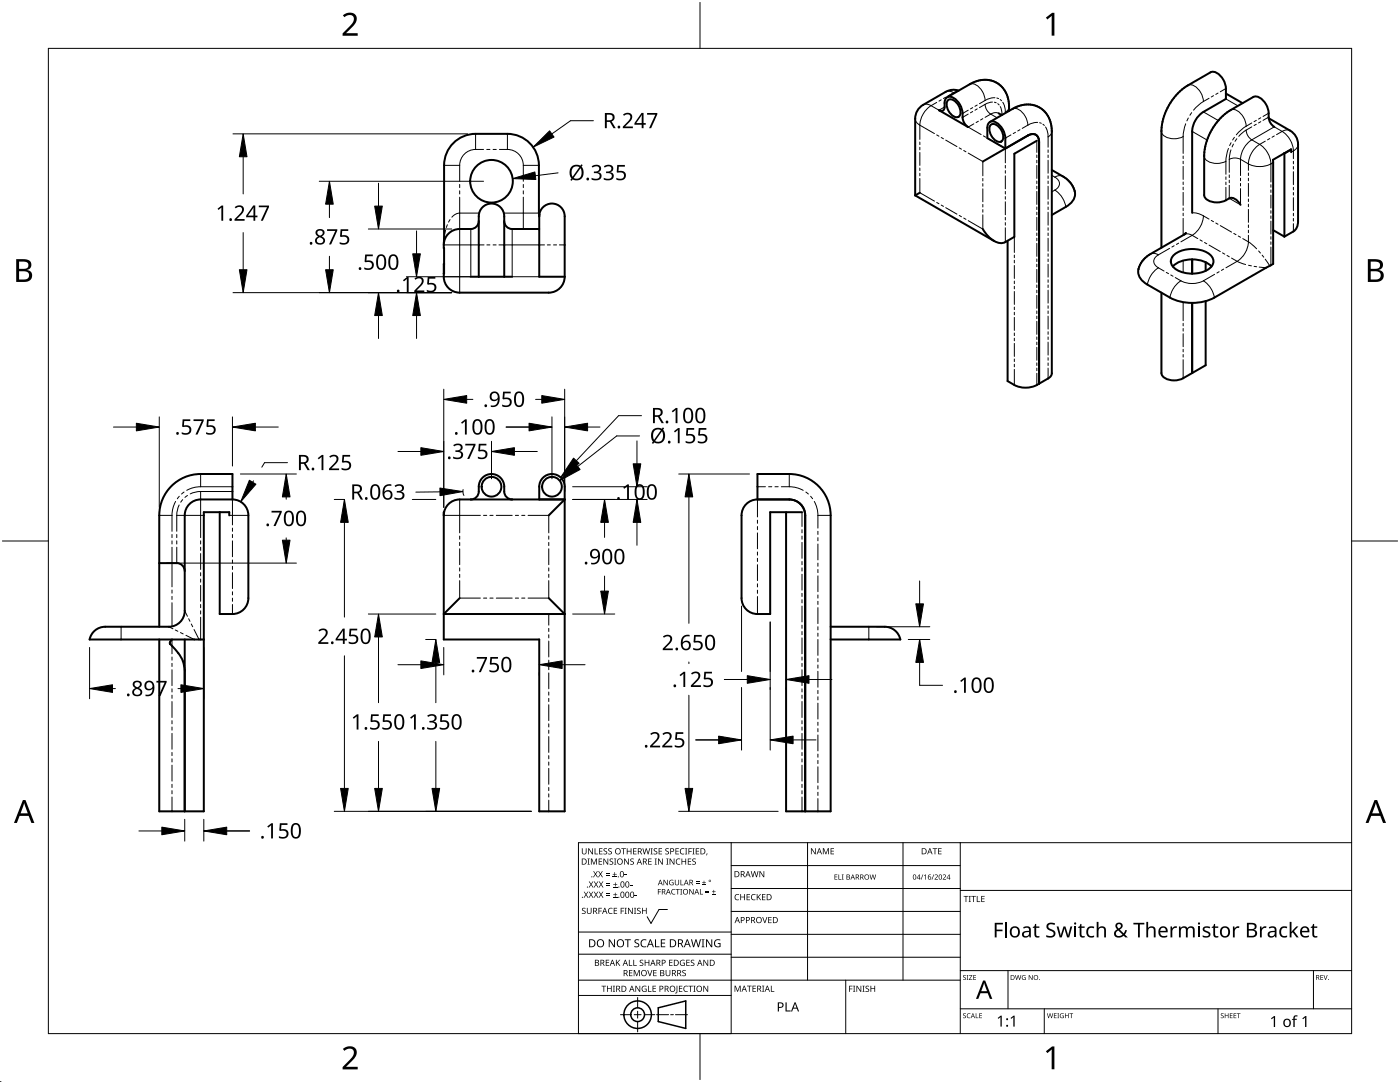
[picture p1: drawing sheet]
<svg xmlns="http://www.w3.org/2000/svg" width="279mm" height="216mm" viewBox="0 0 279 216" stroke-linecap="round" stroke-linejoin="round" font-family="sans-serif">
<g fill="none" stroke="#000" stroke-width=".4">
<path d="M188.8 19.6a1.29 1.29 0 0 1 2 .3 4.4 4.4 0 0 1 1.3 3.8l.5 1.1 .6 .6-5.8-3.4a.68 .68 0 0 0 .8 .1 .68 .68 0 0 0 .3-.8 2.31 2.31 0 0 1 .3-1.7zM189 19.4l4.5-2.6a5 5 0 0 1 5.4-.3 5 5 0 0 1 2.5 4.8v.8M189.3 19.9a2.04 2.04 0 0 1 2.3 1.7 1.21 1.21 0 0 1-.7 1.8 2.63 2.63 0 0 1-1.8-3.2zM191.3 18.1l-.9-.2-1.3 .2-4.9 2.8a3.2 3.2 0 0 0-1.6 2.8v15.3M244.7 18.7l3.3 1.9M182.6 39l15.8 9.1M183.6 38.5l-1 .5M197.6 24.3l4.5-2.6a5 5 0 0 1 5.4-.2 5 5 0 0 1 2.4 4.8v48.2a1.27 1.27 0 0 1-.7 1l-1.8 1.1M197.9 24.8a2.04 2.04 0 0 1 2.2 1.7 1.21 1.21 0 0 1-.6 1.8 2.63 2.63 0 0 1-1.9-3.2zM199.3 22.6l.6 .4M200.6 27.6a3.6 3.6 0 0 0-2.6-3.4 1.08 1.08 0 0 0-1 1.3v2.1l3.6 2M200.6 29.6l4.5-2.6a1.37 1.37 0 0 1 1.6-.1 1.37 1.37 0 0 1 .7 1.4v48.3"/>
<path d="M200.6 27.6v2M200.6 29.6l-4.5 2.6M206.9 28.1l-4.5 2.6v16.6l-1.8 1a3 3 0 0 1-3.4-1.2l-1.1-1.4M209.9 33.9l2.2 1.3a4.6 4.6 0 0 1 2.5 3.5 3.1 3.1 0 0 1-1.9 2.6l-2.8 1.6M240.7 28.7l-.4 2.2v8a2.24 2.24 0 0 0 2.6 1.5l1.5-.3a1.89 1.89 0 0 1 2.1-.4l1.1 1.2M244.9 22.4l5.2-3a2.24 2.24 0 0 1 2.6 1.4l.5 1.5a2.94 2.94 0 0 0 1.1 3M244.9 22.4l-1.3 1.2-1.2 1.5-1 1.7-.7 1.9M253.2 23.6l4.3 2.5a3.2 3.2 0 0 1 1.6 2.7v15.3a2.33 2.33 0 0 1-1 2.1l-1.8 1M256.3 30.6l-2.3 1.3 .1 20.8-11.7 6.7a9.8 9.8 0 0 1-8.9 0l-4.5-2.6a2.82 2.82 0 0 1-1.8-3.1M256.3 30.6h.1M256.3 30.6v16.6M257.7 29.9l-1.4 .7"/>
<path d="M257.7 29.9v.5M88.6 48.6v-15.6a6.3 6.3 0 0 1 6.3-6.3h6.4a6.3 6.3 0 0 1 6.2 6.3l.1 10.2a2.54 2.54 0 0 1 2.6-2.6 2.54 2.54 0 0 1 2.5 2.6v12M88.6 52.7a5.9 5.9 0 0 0 .5 4.3 3.2 3.2 0 0 0 2.6 1.4h17.8a3.2 3.2 0 0 0 3.2-3.2M94 55.2h8.2M95.5 55.2v-12a2.54 2.54 0 0 1 2.6-2.6 2.54 2.54 0 0 1 2.5 2.6v12M95.5 44.1a1.59 1.59 0 0 1-1.5 1.6 5 5 0 0 0-4.5 .9 3.2 3.2 0 0 0-.9 2.9v5.1M100.6 44.1a1.59 1.59 0 0 0 1.6 1.6h5.4M107.6 42.9v-.2v12.5h5.1M201.1 48v28a5.7 5.7 0 0 0 4.1 1.3l.9-.1 1.3-.6M227.2 53.7h.1M231.8 58.4v16a2.24 2.24 0 0 0 2.5 1.5l1.5-.3 2.1-1.2M234.1 53.2a5.9 5.9 0 0 1 7.7 0"/>
<path d="M234.4 50.8a6.3 6.3 0 0 1 7 0 1.76 1.76 0 0 1 .8 1.7 1.76 1.76 0 0 1-1.3 1.4 6.1 6.1 0 0 1-6.9-.8 1.61 1.61 0 0 1 .4-2.3zM236.7 46.5l-7.1 4.2a4.9 4.9 0 0 0-2.4 3M236.7 46.5h.1M237.9 42.5v-16.3a5 5 0 0 1 2.3-3.9l4.5-2.6v-2a3.6 3.6 0 0 0-2.7-3.4l-5 2.8-1.7 1.3-1.8 2.3-.8 1.4-.5 1.4-.4 2.6v23.3M237.9 51.8v2.8M240.6 52.3v1.7M254.1 45.9l2.2 1.3M237.9 60.4v14M240.6 60.1v12.8l-2.7 1.5M46.4 99.7v-5.1h-6.4a8.3 8.3 0 0 0-8.2 8.2v22.3M46.4 99.7h-6.4a3.2 3.2 0 0 0-3.1 3.1v19.1a3.2 3.2 0 0 1-3.2 3.2h-12.7a3.2 3.2 0 0 0-3.1 2.5h22.8M46.4 99.7a3.2 3.2 0 0 1 3.2 3.1v16.5a3.2 3.2 0 0 1-3.2 3.2h-2.5v-20.3"/>
<path d="M102.2 99.7a1.59 1.59 0 0 1-1.6-1.6 2.74 2.74 0 0 0-2.5-3.5 2.74 2.74 0 0 0-2.6 3.5 1.59 1.59 0 0 1-1.5 1.6M107.6 99.7v-2.6a2.54 2.54 0 0 1 2.6-2.5 2.54 2.54 0 0 1 2.5 2.5v64.8h-5.1v-34.3h-19v-25.4M151.2 99.7v-5.1h6.3a8.3 8.3 0 0 1 8.3 8.2v59.1h-8.9v-59.7M151.2 99.7h6.3a3.2 3.2 0 0 1 3.2 3.1v59.1M151.2 99.7a3.2 3.2 0 0 0-3.2 3.1v16.5a3.2 3.2 0 0 0 3.2 3.2h2.5v-20.3h6.4M31.8 112.4h3.5a1.59 1.59 0 0 1 1.6 1.5M45.8 102.8v-.6h-5.1v59.7h-8.9v-34.3M88.6 102.8a3.2 3.2 0 0 1 3.1-3.1h21l-3.2 3.1M91.7 119.3l-3.1 3.2h24.1l-3.2-3.2M34 128.5h.1M34 128.5a7.9 7.9 0 0 1 2.9 5.2M34.3 127.6l-.4 .6 .1 .3"/>
<path d="M36.9 127.6v34.3M165.8 125.1h10.8a3.2 3.2 0 0 1 3.1 2.5h-13.9"/>
<circle cx="98.1" cy="36.2" r="4.3"/>
<circle cx="98.1" cy="97.1" r="1.97"/>
<circle cx="110.2" cy="97.1" r="1.97"/>
</g>
<g fill="none" stroke="#000" stroke-width=".2">
<path d="M187.8 19.9l-.4 .3M188.7 18.3a1.59 1.59 0 0 1 1.6 .2M188.7 19.4l-.4 .3M190.3 18.5l.2 .1M190.3 18.5l-1.1 .6M191.1 18.2l-.8 .3M193.5 16.8a2.24 2.24 0 0 1 2.6 1.5l.3 .7 .2 1M198.6 19.5l-.8 .1-1.2 .4M198.9 19.6l.4 .1M199.6 19.9l.3 .2M237.1 17a2.24 2.24 0 0 1 2.5 1.5l.5 1.1 .1 .7M241.3 19.6l-1.1 .7"/>
<path d="M242.2 19.1l-.5 .3M243.1 18.6l-.5 .2M244.7 17.7l-1.2 .6M244.7 19.7l2.4 1.4M88.6 33h3.1M91.7 33v3.2M91.7 36.8v.6M91.7 38.1v.6M91.7 39.3v19.1M94.9 29.8a3.2 3.2 0 0 0-3.2 3.2M94.9 29.8h1.6M94.9 26.7v3.1"/>
<path d="M97.1 29.8h.7M98.4 29.8h.6M99.7 29.8h1.6M101.3 26.7v3.1M101.3 29.8a3.2 3.2 0 0 1 3.1 3.2M104.4 33v3.2M104.4 36.8v.6M104.4 38.1v.6M104.4 39.3v6.4M104.4 33h3.1M182.6 23.7a1.59 1.59 0 0 0 1 1.3M183.6 25v2.8"/>
<path d="M183.6 28.3v.6M183.6 29.4v.5M183.6 30.4v2.6M183.6 33.5v.5M183.6 34.6v.5M183.6 35.6v2.9l2.9 1.6M183.6 25l2.9 1.7M184.2 20.9a1.59 1.59 0 0 1 1.6 .2M185.8 21.1a5 5 0 0 0-2.2 3.9M185.8 21.1l1.6 .9 1.1-.7M186.9 26.9l.5 .3M186.9 20.4l-1.1 .7"/>
<path d="M187.8 27.4l.5 .3M188.7 28l2.3 1.3M191.4 29.5l.5 .3M192.3 30l.5 .3M193.2 30.5l2.9 1.7v2.9M193.2 22.8l-1.1 .6M193.2 22l-1.1 .6M194.1 22.3l-.4 .2M194.1 21.5l-.4 .2M194.3 24.7l-1.1 .7 2.6 1.5M195 21.7l-.4 .3M195 21l-.4 .2"/>
<path d="M195.2 24.2l-.4 .3M196.1 35.6v.5M196.1 36.6v.6M196.1 37.7v2.6M196.1 23.7l-.4 .2M196.3 27.1l.4 .3M196.6 20.8a2.48 2.48 0 0 0 1.1 2M196.6 20.8l-1.1 .7M196.6 20l-1.1 .7M197.2 27.6l.4 .3M197.7 22.8l1.3 .7M197.7 22.8l-1.1 .6"/>
<path d="M198.1 28.1l2.5 1.5v2.9M198.1 20.4l-1.5 .4M198.5 20.4l.3 .1M199.1 20.7l.3 .2M199.3 22.6a1.59 1.59 0 0 0-1.6 .2M199.6 21.3l.4 1.5M200 22.8l-.2 .1M200 22.8v.1M200.1 20.4l.3 .7 .2 1.3M200.6 22.4v.2M200.6 33v.5M200.6 34v.6"/>
<path d="M200.6 35.1v2.6M200.6 38.2v.5M200.6 39.2v.6M201.4 21.3a1.27 1.27 0 0 1-.8 1.1M201.8 26.9l-1.2 .7M202.1 21.7a2.24 2.24 0 0 1 2.5 1.5l.3 .7 .2 1.1M202.7 26.4l-.5 .3M203.6 25.9l-.5 .2M205.1 25l-1.1 .6M206.9 28.1v2.3M206.9 30.9v.6M206.9 32v.5"/>
<path d="M206.9 33v2.6M206.9 36.1v.5M206.9 37.2v.5M206.9 38.2v2.6M207.1 24.4l-.8 .1-1.2 .5M207.5 24.5l.3 .1M208.1 24.8l.3 .2M208.7 25.3l.4 1.1 .1 .9M209.2 27.3v2.1M209.2 29.9v.5M209.2 30.9v.6M209.2 32v2.6"/>
<path d="M209.2 35.1v.5M209.2 36.1v.5M209.2 37.2v2.6M209.9 26.3a1.27 1.27 0 0 1-.7 1M209.9 35l.6 .3M210.5 37.9a5.1 5.1 0 0 1 2.2 3.4M210.5 37.9l-.6 .4M210.5 35.3a1.37 1.37 0 0 1 .9 1.3 1.37 1.37 0 0 1-.9 1.3M212.1 35.2a1.59 1.59 0 0 0-1.6 .1M231.8 26.2a2.24 2.24 0 0 0 2.5 1.5l.8-.1 1-.3M236.1 27.3v3.3M236.1 31.1v.5"/>
<path d="M236.1 32.2v.5M236.1 33.2v2.6M236.1 36.3v.5M236.1 37.3v.6M236.1 38.4v2.6M236.6 24.7l-.3 1.1-.2 1.5M237.2 23.6l-.3 .5M237.8 22.5l-.3 .5M237.9 26.2l3 1.7M240.2 20.3l-.8 .5-1.2 1.2M240.2 22.3l2.9 1.8M240.3 31.1a2.24 2.24 0 0 0 2.6 1.5l.7-.1 1.1-.3"/>
<path d="M244.7 32.2v2.6M244.7 35.3v.5M244.7 36.3v.5M244.7 37.4v2.6M245.2 29.6l-.5 1.6v1M245.3 37v2.6l2.3 1.3v-3.3M245.3 31.8v2.6M245.3 34.9v.5M245.3 35.9v.6M245.6 21.9a2.24 2.24 0 0 1 2.6 1.5l.3 .7 .2 1.1M245.7 29.9l-.4 1.9M245.7 28.5l-.3 .5"/>
<path d="M246.2 28.8l-.3 .5M246.4 27.4l-.4 .5M246.8 27.7l-.3 .5M247.6 31.8a2.48 2.48 0 0 0-2.3 0M247.6 31.8l1.5 .9M247.6 31.8v3.2M247.6 35.6v.5M247.6 36.6v.5M248.7 26l-1.5 1.2M248.7 26a2.48 2.48 0 0 0 1.1 1.9M248.7 25.2l-.8 .6-1.2 1.1M249.1 32.7v1.3"/>
<path d="M249.1 34.5v.5M249.1 35.6v.5M249.1 36.6v2.6M249.1 39.7v.5M249.8 27.9a5 5 0 0 0-2.2 3.9M249.8 27.9l1.6 .9M249.8 25.3l-1.1 .7M249.8 24.5l-1.1 .7M250.7 24.8l-.4 .3M250.7 24l-.4 .3M251.4 28.8a5 5 0 0 0-2.3 3.9M251.4 28.8a5 5 0 0 1 2.2 3.9"/>
<path d="M251.6 24.3l-.4 .2M251.6 23.5l-.4 .3M252.5 28.2l-1.1 .6M253.2 23.4l-1.1 .6M253.2 22.6l-1.1 .6M253.4 27.6l-.4 .3M253.6 32.7a5 5 0 0 1-4.5 0M253.6 32.7v3.6M253.6 36.8v.6M253.6 37.9v.5M253.6 38.9v2.6M254.1 32.4l-.5 .3"/>
<path d="M254.3 27.1l-.4 .3M255.9 26.2l-1.1 .7M255.9 26.2l-1.6-.9-4.5 2.6M255.9 26.2a5 5 0 0 1 2.2 3.9M257.5 26.1a1.59 1.59 0 0 0-1.6 .1M258.1 30.1v1.6M258.1 32.2v.5M258.1 33.2v.5M258.1 34.3v2.5M258.1 37.4v.5M258.1 38.4v.5M258.1 39.4v2.6"/>
<path d="M258.1 30.1l-.4 .3M259.1 28.8a1.59 1.59 0 0 1-1 1.3M88.6 48.9h8M88.9 45.9l-.3 1.7M89.3 44.8l-.2 .6M89.8 43.8l-.3 .5M94 45.7v9.5h-5.4M95.6 42.5l-4.2 .1-.6 .2-.6 .5M97.2 48.9h.6M98.4 48.9h.6M99.6 48.9h9.1M100.5 42.5h7"/>
<path d="M102.2 45.7v9.5h5.4M109.2 48.9h.6M110.5 48.9h.6M111.6 48.9h1.1M186.9 40.4l.5 .3M187.8 40.9l.5 .3M188.7 41.4l2.3 1.3M191.4 43l.5 .2M192.3 43.5l.5 .3M196.1 40.8v.5M196.1 41.8v.5M196.1 42.9v2.8l-2.9-1.7"/>
<path d="M200.6 40.3v2.6M200.6 43.4v.5M200.6 44.4v.5M200.6 45.5v2.8M202.4 47.3v3.1M202.4 50.9v.5M202.4 51.9v.6M202.4 53v2.6M202.4 56.1v.5M202.4 57.1v.5M202.4 58.2v2.5M206.9 41.3v.5"/>
<path d="M206.9 42.3v.6M206.9 43.4v2.6M206.9 46.5v.5M206.9 47.5v.5M206.9 48.6v2.6M206.9 51.7v.5M206.9 52.7v.5M206.9 53.7v2.6M206.9 56.9v.5M206.9 57.9v.5M206.9 58.9v2.6M209.2 40.3v.5"/>
<path d="M209.2 41.3v.5M209.2 42.3v2.6M209.2 45.5v.5M209.2 46.5v.5M209.2 47.5v2.6M209.2 50.6v.6M209.2 51.7v.5M209.2 52.7v2.6M209.2 55.8v.5M209.2 56.9v.5M209.2 57.9v2.6M229.6 50.7a1.59 1.59 0 0 1 1.6 .1"/>
<path d="M231.2 50.8a1.37 1.37 0 0 0-.9 1.3 1.37 1.37 0 0 0 .9 1.3M231.2 53.4a5.1 5.1 0 0 0-2.2 3.4M231.2 53.4l1.1 .7M232.8 54.3l.4 .3M233.4 49.6l-2.2 1.2M233.7 54.9l.4 .2M234.3 49l-.4 .3M234.6 55.4l1.1 .6M235.2 48.5l-.4 .3M235.7 56a5.1 5.1 0 0 0-2.2 3.4M236.1 41.5v.5M236.1 42.5v.6"/>
<path d="M236.1 43.6v3.3M236.1 52v2.4M236.3 46.8a1.59 1.59 0 0 1 1.6 .2M237.9 42.5l1.3 .1 1 .5M237.9 47l-2.2 1.3M237.9 47l1.1 .6M239.5 47.9l.4 .2M240.2 43.1a5 5 0 0 1-2.3 3.9M240.2 56a5 5 0 0 1-4.5 0M240.2 56a5.1 5.1 0 0 1 2.2 3.4M240.2 43.1l1.1 .6M240.4 48.4l.4 .2"/>
<path d="M241.3 48.9l2.2 1.3M241.7 44l.5 .2M242.4 54.7l-2.2 1.3M242.6 44.5l.5 .3M243.3 54.2l-.4 .3M243.5 45l2.3 1.3M244 50.5l.4 .2M244.2 53.7l-.4 .3M244.9 51l.4 .2M245.8 51.5l1.1 .6M246.2 46.6l.5 .2M246.9 52.1l1.7 .7"/>
<path d="M246.9 52.1l-2.2 1.3M247.1 47.1l.5 .2M248 47.6l1.1 .7M249.1 48.3a5 5 0 0 1-2.2 3.8M249.1 48.3l1.7 1.3M249.1 40.7v.6M249.1 41.8v2.6M249.1 44.9v.5M249.1 45.9v.5M249.1 47v1.3M249.2 52.9l.5 .1M250.3 53.1l.5 .1"/>
<path d="M251.2 50.1l.3 .4M251.3 53.3l1.4 .1M251.9 50.9l.3 .4M252.5 51.7l.9 1.3M253.6 42v.6M253.6 43.1v.5M253.6 44.1v2.6M253.6 47.2v.5M253.6 48.3v.5M253.6 49.3v3.6M258.1 42.6v.5M258.1 43.6v.5"/>
<path d="M258.1 44.6v1.6M202.4 61.3v.5M202.4 62.3v.5M202.4 63.3v2.6M202.4 66.5v.5M202.4 67.5v.5M202.4 68.5v2.6M202.4 71.6v.6M202.4 72.7v.5M202.4 73.7v3.1M206.9 62v.6M206.9 63.1v.5"/>
<path d="M206.9 64.1v2.6M206.9 67.2v.5M206.9 68.3v.5M206.9 69.3v2.6M206.9 72.4v.5M206.9 73.5v.5M206.9 74.5v2.3M209.2 61v.5M209.2 62v.6M209.2 63.1v2.6M209.2 66.2v.5M209.2 67.2v.5"/>
<path d="M209.2 68.3v2.6M209.2 71.4v.5M209.2 72.4v.5M209.2 73.5v2M236.1 60.3v3.7M236.1 64.5v.5M236.1 65.5v.6M236.1 66.6v2.6M236.1 69.7v.5M236.1 70.7v.6M236.1 71.8v3.7M35.8 99l-.4 .5"/>
<path d="M36.5 99.7l-.4 .5M36.7 98.2l-.5 .4M37.4 98.9l-.5 .4M40 97.1l-1.4 .2-1.3 .5M40 97.1h6.4M40 98.1h6.4M40 94.6v2.5M40 98.1v9.2M40 98.1l-.8 .1-1.2 .4M46.4 99.7v5M91.7 99.7v6.6M151.2 97.1h1.6"/>
<path d="M151.2 99.7v3.5M153.4 97.1h.6M154.7 97.1h.6M155.9 97.1h1.6M157.5 97.1l1.5 .2 1.3 .5M157.5 94.6v2.5M160.8 98.2l.5 .4M161.8 99l.4 .5M31.8 102.8h2.5M34.3 102.8v3.2M34.3 106.6v.7M34.3 107.9v.7"/>
<path d="M34.3 109.2v7.9M34.3 117.7v.7M34.3 119v.6M35 100.1l-.5 1.3-.2 1.4M35.3 102.8h5.4M35.3 102.8v3.2M35.3 106.6v.7M35.3 107.9v.7M35.3 109.2v3.2M35.8 100.8l-.3 .8-.2 1.2M40 107.9v.7M40 109.2v.6"/>
<path d="M40 110.5v3.1M40 114.3v.6M40 115.5v.7M40 116.8v3.2M45.8 102.8h3.8M46.4 105.4v.6M46.4 106.6v.7M46.4 107.9v3.2M46.4 111.7v.7M46.4 113v.6M46.4 114.3v3.1M46.4 118.1v.6"/>
<path d="M46.4 119.3v.7M88.6 102.8h7.3M91.7 115.9v3.4h4.2M91.7 107v.6M91.7 108.2v.7M91.7 109.5v3.2M91.7 113.3v.6M91.7 114.6v.6M96.5 102.8h.6M96.5 119.3h.6M97.8 102.8h.6M97.8 119.3h.6"/>
<path d="M99 102.8h3.2M99 119.3h3.2M102.9 102.8h.6M102.9 119.3h.6M104.1 102.8h.7M104.1 119.3h.7M105.4 102.8h4.1v3.5M109.5 115.9v3.4h-4.1M109.5 107v.6M109.5 108.2v.7M109.5 109.5v3.2M109.5 113.3v.6"/>
<path d="M109.5 114.6v.6M151.2 103.8v.6M151.2 105.1v.6M151.2 106.3v3.2M151.2 110.1v.7M151.2 111.4v.6M151.2 112.7v3.2M151.2 116.5v.6M151.2 117.8v.6M151.2 119v3.5M160.1 102.2v2.9M160.1 105.7v.6"/>
<path d="M160.1 107v.6M160.1 108.2v3.2M160.1 112v.7M160.1 113.3v.6M160.1 114.6v3.2M160.1 118.4v.6M160.1 119.7v.6M162.5 100.1l.5 1.3 .2 1.4M163.2 102.8h2.6M163.2 102.8v2.6M163.2 106v.6M163.2 107.3v.6"/>
<path d="M163.2 108.6v3.1M163.2 112.4v.6M163.2 113.6v.7M163.2 114.9v3.2M163.2 118.7v.6M163.2 120v.6M24.2 125.1v2.5M33.7 125.1l.8 .4M34.3 120.3v4.7M34.3 127.6v2.9M34.3 131.1v.6M34.3 132.4v.6"/>
<path d="M34.3 133.6v3.2M34.3 137.4v.7M34.3 138.7v.6M34.3 140v3.2M35 125.7l.5 .3M36 126.2l.6 .3M36.9 121.9l.5 1.1M37.1 126.8l1.7 .8M37.7 123.5l.2 .5M38.2 124.5l.3 .6M38.7 125.6l1 2M40 120.6v.7"/>
<path d="M40 121.9v.6M40 123.2v4.4M46.4 120.6v1.9M109.5 122.5v2.2M109.5 125.4v.6M109.5 126.6v.7M109.5 127.9v3.2M109.5 131.7v.7M109.5 133v.6M109.5 134.3v3.1M109.5 138.1v.6M109.5 139.3v.7"/>
<path d="M160.1 120.9v3.2M160.1 124.7v.7M160.1 126v.6M160.1 127.3v3.2M160.1 131.1v.6M160.1 132.4v.6M160.1 133.6v3.2M160.1 137.4v.7M160.1 138.7v.6M160.1 140v3.2M163.2 121.3v3.1M163.2 125.1v.6"/>
<path d="M163.2 126.3v.7M163.2 127.6v3.2M163.2 131.4v.6M163.2 132.7v.6M163.2 134v3.1M163.2 137.8v.6M163.2 139v.7M173.4 125.1v2.5M34.3 143.8v.6M34.3 145.1v.6M34.3 146.3v3.2M34.3 150.1v.7"/>
<path d="M34.3 151.4v.6M34.3 152.7v3.2M34.3 156.5v.6M34.3 157.8v.6M34.3 159v2.9M109.5 140.6v3.2M109.5 144.4v.7M109.5 145.7v.6M109.5 147v3.1M109.5 150.8v.6M109.5 152v.7M109.5 153.3v3.2"/>
<path d="M109.5 157.1v.7M109.5 158.4v.6M109.5 159.7v2.2M160.1 143.8v.6M160.1 145.1v.6M160.1 146.3v3.2M160.1 150.1v.7M160.1 151.4v.6M160.1 152.7v3.2M160.1 156.5v.6M160.1 157.8v.6M160.1 159v2.9"/>
<path d="M163.2 140.3v3.2M163.2 144.1v.6M163.2 145.4v.6M163.2 146.7v3.1M163.2 150.5v.6M163.2 151.7v.7M163.2 153v3.2M163.2 156.8v.6M163.2 158.1v.6M163.2 159.4v2.5"/>
</g>
<path d="M9.7 9.7h260v196.5h-260z" fill="none" stroke="#000" stroke-width=".2"/>
<path d="M139.7 .5v9.2M.5 108h9.2M269.7 108h9.2M139.7 206.2v9.2" fill="none" stroke="#000" stroke-width=".2"/>
<g fill="#000">
<path d="M68.4 3.1a1.64 1.64 0 0 1 2.8 .4 2.52 2.52 0 0 1-1.2 2.2l-.9 .9h2.3v.5h-3v-.4l1.2-1.2a1.95 1.95 0 0 0 .9-2.2 1.23 1.23 0 0 0-1.8 .1zM208.7 3.5l1.3-.9h.4v4.5h-.5v-4l-.9 .8zM68.4 209.3a1.64 1.64 0 0 1 2.8 .4 2.52 2.52 0 0 1-1.2 2.2l-.9 1h2.3v.5h-3v-.5l1.2-1.2a1.95 1.95 0 0 0 .9-2.1 1.23 1.23 0 0 0-1.8 .1zM208.7 209.8l1.3-1h.4v4.6h-.5v-4l-.9 .7z"/>
<path d="M3.2 51.7h1.3a1.28 1.28 0 0 1 1.7 1.3 1.04 1.04 0 0 1-.8 .9 1.23 1.23 0 0 1 1 1.5 1.23 1.23 0 0 1-1.6 .9h-1.6zM3.8 54.1v1.7h.9a.86 .86 0 0 0 1.1-.9 .86 .86 0 0 0-1.1-.8zM3.8 52.2v1.4h.8a.78 .78 0 0 0 1.1-.7 .78 .78 0 0 0-1.1-.7z"/>
<path d="M273 51.7h1.3a1.28 1.28 0 0 1 1.7 1.3 1.04 1.04 0 0 1-.9 .9 1.23 1.23 0 0 1 1 1.5 1.23 1.23 0 0 1-1.5 .9h-1.6zM273.6 54.1v1.7h.9a.86 .86 0 0 0 1.1-.9 .86 .86 0 0 0-1.2-.8zM273.6 52.2v1.4h.8a.78 .78 0 0 0 1-.7 .78 .78 0 0 0-1.1-.7z"/>
<path d="M4.6 159.6h.5l1.8 4.6h-.6l-.6-1.4h-1.8l-.5 1.4h-.6zM4.8 160.2l-.7 2.1h1.4z"/>
<path d="M274.3 159.6h.5l1.8 4.6h-.6l-.5-1.4h-1.8l-.6 1.4h-.6zM274.6 160.2l-.7 2.1h1.4z"/>
</g>
<g fill="none" stroke="#000" stroke-width=".2">
<path d="M145.9 168.1v38.1h-30.5v-38.1h154.3M145.9 172.7h45.7M145.9 177.3h45.7M161.2 168.1v27.5M180.2 168.1v27.5M191.6 168.1v38.1M191.6 177.7h78.1M115.4 198.6h30.5M115.4 195.6h76.2M115.4 190.4h30.5M115.4 186h30.5M127.3 199v2.1"/>
<path d="M133.2 181.5h-1.7l-1.6 2.8-.7-1.4M145.9 181.9h45.7M145.9 186.4h45.7M145.9 191h45.7M168.8 195.6v10.6M191.6 193.7h78.1M201.2 193.7v7.6M262.1 193.7v7.6M123.8 202.5h2.1M126.6 202.5h1.3M127.3 201.8v1.4M127.3 203.8v2.1"/>
<path d="M128.6 202.5h2.1M131 202.5h2.4M133.8 202.5h.6M134.8 202.5h2.4M191.6 201.3h78.1M208.4 201.3v4.9M243.1 201.3v4.9"/>
</g>
<g fill="#000">
<path d="M116.1 169.3h.2v.8a.32 .32 0 0 0 .3 .3 .32 .32 0 0 0 .3-.3v-.8h.2v.8a.47 .47 0 0 1-.5 .4 .47 .47 0 0 1-.5-.5zM116.5 177.9h.2l.3 .5 .3-.5h.1l-.4 .6 .4 .6h-.1l-.3-.5-.4 .5h-.1l.4-.6zM117.3 171.3h.4l-.1 .1v1l.1 .1h-.4l.1-.1v-1zM117.4 169.3h.2l.6 1v-1h.1v1.2h-.1l-.7-1v1h-.1zM117.5 177.9h.2l.3 .5 .3-.5h.1l-.4 .6 .4 .6h-.1l-.4-.5-.3 .5h-.1l.4-.6zM117.5 175.9h.2l.3 .5 .3-.5h.1l-.4 .6 .5 .6h-.2l-.3-.5-.4 .5h-.1l.4-.6zM117.9 171.3h.3l.3 1 .4-1h.2v1.2h-.1v-1l-.4 1h-.1l-.4-1v1h-.2zM118.7 169.3h.1v1h.6v.2h-.7zM118.4 173.8h.1l.3 .5 .3-.5h.2l-.4 .6 .4 .7h-.1l-.4-.6-.3 .6h-.1l.4-.7zM118.5 177.9h.2l.2 .5 .3-.5h.2l-.4 .6 .4 .6h-.1l-.4-.5-.3 .5h-.1l.4-.6zM118.5 175.9h.2l.3 .5 .3-.5h.1l-.4 .6 .4 .6h-.1l-.3-.5-.4 .5h-.1l.4-.6zM119.5 171.3h.7v.1h-.6v.4h.5v.2h-.5v.4h.6v.1h-.7z"/>
<path d="M119.6 169.3h.6v.1h-.5v.4h.5v.1h-.5v.4h.5v.2h-.6zM119.4 173.8h.1l.3 .5 .3-.5h.2l-.4 .6 .4 .7h-.1l-.4-.6-.3 .6h-.2l.5-.7zM119.5 177.9h.1l.3 .5 .3-.5h.2l-.4 .6 .4 .6h-.1l-.4-.5-.3 .5h-.1l.4-.6zM119.5 175.9h.2l.3 .5 .3-.5h.1l-.4 .6 .4 .6h-.1l-.4-.5-.3 .5h-.1l.4-.6zM120.9 174.6h.8v.1h-.8zM120.9 174.2h.8v.1h-.8zM121 178.7h.8v.1h-.8zM121 178.3h.8v.1h-.8zM121 176.6h.8v.1h-.8zM121 176.3h.8v.1h-.8zM120.5 169.4l.4-.1h.3l-.1 .1a.25 .25 0 0 0-.4-.1 .25 .25 0 0 0 0 .4 .4 .4 0 0 1 .5 .3 .4 .4 0 0 1-.3 .5 .4 .4 0 0 1-.5-.2h.2a.27 .27 0 0 0 .4-.1 .27 .27 0 0 0-.3-.3l-.2-.2zM120.4 171.3h.2l.6 1v-1h.2v1.2h-.2l-.6-1v1h-.2z"/>
<path d="M121.4 169.4l.5-.1h.2v.1a.25 .25 0 0 0-.4-.1 .25 .25 0 0 0 0 .4 .4 .4 0 0 1 .4 .3 .4 .4 0 0 1-.2 .5 .4 .4 0 0 1-.5-.2h.1a.27 .27 0 0 0 .5-.1 .27 .27 0 0 0-.4-.3l-.2-.2zM122.3 174.9h.8v.2h-.8zM122.4 179h.8v.1h-.8zM122.4 177h.8v.1h-.8zM121.7 171.4l.4-.1 .3 .1-.1 .1a.25 .25 0 0 0-.4-.1 .25 .25 0 0 0 0 .4 .4 .4 0 0 1 .5 .3 .4 .4 0 0 1-.3 .5 .4 .4 0 0 1-.5-.3l.2 .1a.27 .27 0 0 0 .4-.2 .27 .27 0 0 0-.3-.3l-.2-.2zM122.6 174h.1v.4h.4v.1h-.4v.4h-.1v-.4h-.3v-.1h.3zM122.7 178.1h.1v.4h.4v.1h-.4v.3h-.1v-.3h-.3v-.1h.3zM122.7 176.1h.2v.3h.3v.2h-.3v.3h-.2v-.3h-.3v-.2h.3zM122.5 171.3h.5l-.2 .1v1l.2 .1h-.5l.2-.1v-1zM124 169.3h.9v.1h-.4v1.1h-.1v-1.1h-.4zM124.7 174.5h.4v.2h-.4zM124.6 171.3h.1l.7 1v-1h.1v1.2h-.2l-.6-1v1h-.1z"/>
<path d="M125.7 176.6h.5v.1h-.5zM125.1 169.3h.1v.5h.7v-.5h.1v1.2h-.1v-.6h-.7v.6h-.1zM125.8 171.4l.5-.1 .2 .1v.1a.25 .25 0 0 0-.4-.1 .25 .25 0 0 0 0 .4 .4 .4 0 0 1 .4 .3 .4 .4 0 0 1-.2 .5 .4 .4 0 0 1-.5-.3l.1 .1a.27 .27 0 0 0 .5-.2 .27 .27 0 0 0-.4-.3l-.2-.2zM126.7 178.6h.4v.2h-.4zM126.4 169.3h.6v.1h-.5v.4h.5v.1h-.5v.4h.5v.2h-.6zM128.2 169.3h.2l.2 1 .3-1h.2l.2 1 .3-1h.1l-.3 1.2h-.1l-.3-1.1-.3 1.1h-.2zM129.4 171.3h.6v.1h-.5v.4h.5v.2h-.5v.4h.5v.1h-.6zM129.8 169.3h.5l-.2 .1v1l.2 .1h-.5l.2-.1v-1zM130.7 171.3h.4l-.1 .1v1l.1 .1h-.4l.1-.1v-1zM130.5 169.4l.4-.1h.3l-.1 .1a.25 .25 0 0 0-.4-.1 .25 .25 0 0 0 0 .4 .4 .4 0 0 1 .5 .3 .4 .4 0 0 1-.3 .5 .4 .4 0 0 1-.5-.2h.2a.27 .27 0 0 0 .4-.1 .27 .27 0 0 0-.3-.3l-.2-.2zM131.3 177.4h.6v.1h-.5v.4h.5v.1h-.5v.5h-.1zM131.4 169.3h.7v.1h-.5v.4h.5v.1h-.5v.4h.5v.2h-.7z"/>
<path d="M131.3 171.3h.2l.7 1-.1-1h.2v1.2h-.2l-.6-1v1h-.2zM132.4 175.6h.2l.6 .9v-.9h.1v1h-.2l-.6-.9v.9h-.1zM133 171.3h.4l-.1 .1v1l.1 .1h-.4l.1-.1v-1zM132.8 169.4l.4-.1h.3l-.1 .1a.25 .25 0 0 0-.3-.1 .25 .25 0 0 0 0 .4 .4 .4 0 0 1 .4 .3 .4 .4 0 0 1-.3 .5 .4 .4 0 0 1-.4-.2h.1a.27 .27 0 0 0 .5-.1 .27 .27 0 0 0-.4-.3l-.2-.2zM133.7 175.7l.5-.2 .2 .1v.1a.45 .45 0 0 0-.7 .4 .45 .45 0 0 0 .6 .4v-.3h-.2v-.1h.3v.5a.6 .6 0 0 1-.8-.1 .6 .6 0 0 1 .1-.8zM134.1 177.5l.4-.1h.3l-.1 .2a.44 .44 0 0 0-.6 .4 .44 .44 0 0 0 .6 .3 .52 .52 0 0 1-.7 0 .52 .52 0 0 1 .1-.8zM133.6 171.3h.2l.7 1v-1h.1v1.2h-.2l-.6-1v1h-.2zM134.9 177.4h.8v.1h-.4v1h-.1v-1h-.3zM135 171.5l.5-.2 .3 .1-.1 .1a.49 .49 0 0 0-.7 .4 .49 .49 0 0 0 .7 .5 .52 .52 0 0 1-.6 0 .52 .52 0 0 1-.2-.6zM134.8 169.3h.7v.1h-.6v.4h.5v.1h-.5v.4h.6v.2h-.7zM134.7 175.6h.1v.7a.28 .28 0 0 0 .3 .2 .28 .28 0 0 0 .3-.2v-.7h.1v.7a.42 .42 0 0 1-.4 .4 .42 .42 0 0 1-.4-.4zM135.8 175.6h.1v.9h.5v.1h-.6z"/>
<path d="M135.8 177.4h.3l-.1 .1v.9l.1 .1h-.3l.1-.1v-.9zM135.8 169.4l.5-.2 .3 .1-.1 .1a.49 .49 0 0 0-.7 .5 .49 .49 0 0 0 .8 .4 .52 .52 0 0 1-.7 .1 .52 .52 0 0 1-.2-.6zM136 171.3h.2v.5h.6v-.5h.1v1.2h-.1v-.5h-.6v.5h-.2zM136.7 169.3h.5l-.2 .1v1l.2 .1h-.5l.2-.1v-1zM137.4 169.3h.7v.1h-.6v.4h.5v.2h-.5v.5h-.1zM137.3 171.3h.6v.1h-.5v.4h.5v.2h-.5v.4h.5v.1h-.6zM137.6 177.4h.1l.6 .9v-.9h.1v1.1h-.1l-.6-.9v.9h-.1zM138.2 169.3h.4l-.1 .1v1l.1 .1h-.4l.1-.1v-1zM138.9 176.2h.7v.1h-.7zM138.9 175.9h.7v.1h-.7zM138.2 171.4l.4-.1 .3 .1-.1 .1a.25 .25 0 0 0-.4-.1 .25 .25 0 0 0 0 .4 .4 .4 0 0 1 .5 .3 .4 .4 0 0 1-.3 .5 .4 .4 0 0 1-.5-.3l.2 .1a.27 .27 0 0 0 .4-.2 .27 .27 0 0 0-.3-.3l-.2-.2zM138.9 169.3h.6v.1h-.5v.4h.5v.1h-.5v.4h.5v.2h-.6z"/>
<path d="M139.7 177.4h.1v1h.5v.1h-.6zM140.1 176.5h.8v.1h-.8zM140.4 175.7h.2v.3h.3v.2h-.3v.3h-.2v-.3h-.3v-.2h.3zM140.8 178h.7v.2h-.7zM140.8 177.7h.7v.1h-.7zM141 170.3h.2l-.3 .4zM142.1 178.4h.7v.1h-.7zM142.4 177.6h.1v.3h.3v.1h-.3v.3h-.1v-.3h-.3v-.1h.3zM146.8 178.6l.4-.2 .3 .1v.1a.49 .49 0 0 0-.7 .4 .49 .49 0 0 0 .7 .5 .52 .52 0 0 1-.7 0 .52 .52 0 0 1-.2-.6zM147.7 178.4h.2v.5h.6v-.5h.2v1.2h-.2v-.5h-.6v.5h-.2zM149 178.4h.7v.1h-.5v.4h.4v.2h-.4v.4h.5v.1h-.7zM150 178.6l.5-.2 .3 .1-.1 .1a.49 .49 0 0 0-.7 .4 .49 .49 0 0 0 .8 .5 .52 .52 0 0 1-.7 0 .52 .52 0 0 1-.2-.6z"/>
<path d="M149.8 173.8h.2l.2 1.1 .3-1.1h.2l.3 1.1 .2-1.1h.2l-.3 1.2h-.2l-.3-1-.3 1h-.1zM151 178.4h.2v.6l.5-.6h.2l-.5 .5 .5 .7h-.2l-.4-.6-.1 .6h-.2zM151.6 173.8h.1l.7 1v-1h.1v1.2h-.2l-.6-1v1h-.1zM152.1 178.4h.7v.1h-.6v.4h.5v.2h-.5v.4h.6v.1h-.7zM161.8 169.3h.2l.7 1v-1h.1v1.2h-.2l-.6-1v1h-.2zM164.2 169.3h.2l.4 .9 .4-.9h.2v1.2h-.1v-1.1l-.4 1.1h-.1l-.4-1.1v1.1h-.2zM165.8 169.3h.6v.1h-.5v.4h.5v.1h-.5v.4h.5v.2h-.6zM166.5 174.5h.6v.1h-.4v.3h.4v.1h-.4v.4h.4v.1h-.6zM167.3 174.5h.2v.9h.4v.1h-.6zM168 174.5h.4l-.1 .1v.8l.1 .1h-.4l.1-.1v-.8zM173.6 174.5h.1l.2 .9 .2-.9h.2l.2 .9 .2-.9h.1l-.2 1h-.2l-.2-.9-.2 .9h-.2zM184.1 174.5h.2l-.4 1h-.1z"/>
<path d="M184.4 174.7l.4-.2v1h-.1v-.9l-.2 .2zM186.3 174.5h.1l-.4 1h-.1zM186.1 169.3h.9v.1h-.3v1.1h-.2v-1.1h-.4zM186.5 174.6a.37 .37 0 0 1 .6 0 .37 .37 0 0 1-.2 .6l-.2 .2h.5v.1h-.7l.3-.4a.27 .27 0 0 0 .3-.3 .27 .27 0 0 0-.4-.2zM187.2 169.3h.7v.1h-.5v.4h.5v.1h-.5v.4h.5v.2h-.7zM188.2 174.6a.37 .37 0 0 1 .6 0 .37 .37 0 0 1-.3 .6l-.2 .2h.5v.1h-.7l.3-.4a.27 .27 0 0 0 .3-.3 .27 .27 0 0 0-.4-.2zM192.3 178.8h.9v.1h-.3v1.1h-.2v-1.1h-.4zM193.3 178.8h.5l-.2 .1v1l.2 .1h-.5l.2-.1v-1zM193.8 178.8h1v.1h-.4v1.1h-.2v-1.1h-.4zM194.9 178.8h.2v1.1h.5v.1h-.7zM195.8 178.8h.7v.1h-.5v.4h.5v.1h-.5v.5h.5v.1h-.7zM116.2 181.3l.4-.2 .3 .1-.1 .1a.25 .25 0 0 0-.4-.1 .25 .25 0 0 0 0 .4 .4 .4 0 0 1 .5 .3 .4 .4 0 0 1-.3 .5 .4 .4 0 0 1-.5-.2h.2a.27 .27 0 0 0 .4-.1 .27 .27 0 0 0-.3-.3l-.2-.2z"/>
<path d="M117.1 181.1h.2v.8a.32 .32 0 0 0 .3 .3 .32 .32 0 0 0 .3-.3v-.8h.2v.8a.47 .47 0 0 1-.5 .5 .47 .47 0 0 1-.5-.5zM119.4 181.1h.7v.2h-.5v.4h.5v.1h-.5v.6h-.2zM120 196.7h1v.1h-.4v1.1h-.2v-1.1h-.4zM120.9 191.5h.7v.1h-.6v.4h.5v.2h-.5v.4h.6v.1h-.7zM121.5 181.3l.4-.2 .4 .1-.1 .1a.49 .49 0 0 0-.7 .5 .49 .49 0 0 0 .7 .4 .52 .52 0 0 1-.6 .1 .52 .52 0 0 1-.3-.6zM121.1 196.7h.2v.5h.6v-.5h.2v1.2h-.2v-.6h-.6v.6h-.2zM121.5 187.4h.2l.9 1.3v-1.3h.1v1.6h-.2l-.8-1.3v1.3h-.2zM122.3 196.7h.4l-.1 .1v1l.1 .1h-.4l.2-.1v-1zM122.5 181.1h.7v.2h-.6v.4h.5v.1h-.5v.4h.6v.2h-.7zM122.9 191.5h.2v.6l.5-.6h.2l-.5 .5 .5 .7h-.2l-.4-.6-.1 .6h-.2zM123.9 181.1h.6v.2h-.5v.4h.5v.1h-.5v.6h-.1zM124.7 181.1h.4l-.2 .2v.9l.2 .2h-.4l.1-.2v-.9z"/>
<path d="M124.7 187.4h1.2v.2h-.5v1.4h-.2v-1.4h-.5zM125.5 191.5h.2v1.1h.5v.1h-.7zM125.5 193.6h.7v.1h-.5v.4h.5v.1h-.5v.4h.5v.2h-.7zM125.3 181.1h.2l.7 1.1-.1-1.1h.2v1.3h-.2l-.6-1v1h-.2zM126.4 191.5h.1v1.1h.6v.1h-.7zM126.5 181.1h.5l-.2 .2v.9l.2 .2h-.5l.2-.2v-.9zM126.5 193.6h.2l.4 1 .4-1h.2v1.2h-.2v-1.1l-.4 1.1h-.1l-.4-1.1v1.1h-.1zM126.7 187.6l.3-.2 .6 .1-.2 .1a.33 .33 0 0 0-.6 .2 .33 .33 0 0 0 .4 .4 .47 .47 0 0 1 .4 .6 .47 .47 0 0 1-.7 .2h-.3v-.2h.2a.35 .35 0 0 0 .6-.2 .35 .35 0 0 0-.5-.4l-.3-.2zM126.8 196.7h.2l.6 1v-1h.2v1.2h-.2l-.7-1 .1 1h-.2zM127.2 181.3l.4-.2 .3 .1-.1 .1a.25 .25 0 0 0-.4-.1 .25 .25 0 0 0 0 .4 .4 .4 0 0 1 .5 .3 .4 .4 0 0 1-.3 .5 .4 .4 0 0 1-.5-.2h.2a.27 .27 0 0 0 .4-.1 .27 .27 0 0 0-.3-.3l-.2-.2zM127.7 191.6l.4-.1 .3 .1-.1 .1a.25 .25 0 0 0-.3-.1 .25 .25 0 0 0 0 .4 .4 .4 0 0 1 .4 .3 .4 .4 0 0 1-.3 .5 .4 .4 0 0 1-.4-.3l.1 .1a.27 .27 0 0 0 .5-.2 .27 .27 0 0 0-.4-.3l-.2-.2zM128 187.6l.6-.2 .4 .1-.1 .2a.63 .63 0 0 0-.9 .5 .63 .63 0 0 0 1 .6v.2a.83 .83 0 0 1-1.1-.3 .83 .83 0 0 1 .1-1.1z"/>
<path d="M128.2 196.8l.6-.1 .2 .1v.1a.5 .5 0 0 0-.8 .4 .5 .5 0 0 0 .7 .5v-.4h-.3v-.1h.4v.6a.66 .66 0 0 1-.8-.2 .66 .66 0 0 1 0-.9zM128.1 181.1h.2v.6h.6v-.6h.2v1.3h-.2v-.6h-.6v.6h-.2zM129.2 193.6h.1l.4 1 .3-1h.2l-.4 1.2h-.2zM129.3 196.7h.2v1.1h.5v.1h-.7zM128.7 191.5h.1v.5h.6v-.5h.2v1.2h-.2v-.5h-.6v.5h-.1zM130.7 187.4h.2v1.4h.7v.2h-.9zM130.2 196.7h.7v.1h-.5v.4h.5v.1h-.5v.5h.5v.1h-.7zM130.4 193.6h.6v.1h-.5v.4h.5v.1h-.5v.4h.5v.2h-.6zM131.9 187.4h.9v.2h-.7v.5h.6v.2h-.6v.5h.7v.2h-.9zM132.8 193.6h.2v.7a.32 .32 0 0 0 .3 .4 .32 .32 0 0 0 .3-.4v-.7h.2v.7a.47 .47 0 0 1-.5 .5 .47 .47 0 0 1-.5-.5zM133.5 191.5h.7v.1h-.5v.4h.5v.2h-.5v.4h.5v.1h-.7zM135 196.7h.2v1.3l-.1 .2h-.3l-.1-.1 .3-.2z"/>
<path d="M135.5 196.7h.7v.1h-.5v.4h.4v.1h-.4v.5h.5v.1h-.7zM135.8 191.7l.5-.2 .4 .1-.1 .1a.5 .5 0 0 0-.8 .4 .5 .5 0 0 0 .7 .5v-.4h-.2v-.1h.4v.6a.66 .66 0 0 1-.9-.1 .66 .66 0 0 1 0-.9zM136.2 193.7l.4-.2 .3 .1-.1 .1a.25 .25 0 0 0-.4-.1 .25 .25 0 0 0 0 .4 .4 .4 0 0 1 .5 .3 .4 .4 0 0 1-.3 .5 .4 .4 0 0 1-.5-.2h.2a.27 .27 0 0 0 .5-.1 .27 .27 0 0 0-.4-.3l-.2-.2zM136.5 196.8l.5-.1 .3 .1-.1 .1a.49 .49 0 0 0-.7 .4 .49 .49 0 0 0 .8 .4 .52 .52 0 0 1-.7 .1 .52 .52 0 0 1-.2-.6zM137 191.5h.6v.1h-.5v.4h.5v.2h-.5v.4h.5v.1h-.6zM137.4 196.7h.9v.1h-.4v1.1h-.1v-1.1h-.4zM137.9 191.6l.4-.1 .3 .1-.1 .1a.25 .25 0 0 0-.4-.1 .25 .25 0 0 0 0 .4 .4 .4 0 0 1 .5 .3 .4 .4 0 0 1-.3 .5 .4 .4 0 0 1-.5-.3l.2 .1a.27 .27 0 0 0 .4-.2 .27 .27 0 0 0-.3-.3l-.2-.2zM138.4 196.7h.4l-.1 .1v1l.1 .1h-.4l.1-.1v-1zM137.9 187.4h.2l.3 1.4 .4-1.4h.2l.4 1.4 .3-1.4h.2l-.4 1.6h-.2l-.4-1.3-.4 1.3h-.2zM140 187.4h.6l-.2 .2v1.3l.2 .1h-.6l.2-.1v-1.3zM140.4 196.7h.1l.7 1v-1h.1v1.2h-.1l-.7-1v1h-.1zM140.4 191.5h.2l.6 1v-1h.1v1.2h-.1l-.7-1v1h-.1z"/>
<path d="M140.9 187.4h.2l.9 1.3v-1.3h.1v1.6h-.2l-.8-1.3v1.3h-.2zM142.7 187.6l.7-.2 .4 .1-.1 .2a.65 .65 0 0 0-1 .5 .65 .65 0 0 0 .9 .6v-.4h-.3v-.2h.5v.7a.86 .86 0 0 1-1.1-.1 .86 .86 0 0 1 0-1.2zM146.6 196.7h.2l.4 1 .4-1h.2v1.2h-.1v-1.1l-.4 1.1h-.2l-.4-1.1v1.1h-.1zM149.1 196.7h.9v.1h-.4v1.1h-.1v-1.1h-.4zM150.2 196.7h.7v.1h-.6v.4h.5v.1h-.5v.5h.6v.1h-.7zM152.1 183h.2l.3 1 .4-1h.1l-.4 1.2h-.1zM152.1 196.7h.4l-.1 .1v1l.1 .1h-.4l.1-.1v-1zM153.8 196.7h.2v1.1h.5v.1h-.7zM153.3 183h.7v.1h-.5v.4h.5v.1h-.5v.5h.5v.1h-.7zM169.5 196.7h.6v.1h-.5v.5h.5v.1h-.5v.5h-.1zM170.2 196.7h.5l-.2 .1v1l.2 .1h-.5l.2-.1v-1zM170.9 196.7h.2l.6 1v-1h.2v1.2h-.2l-.6-1v1h-.2z"/>
<path d="M172.1 196.7h.5l-.2 .1v1l.2 .1h-.5l.2-.1v-1zM172.8 196.8l.4-.1h.2v.2a.25 .25 0 0 0-.4-.1 .25 .25 0 0 0 0 .4 .4 .4 0 0 1 .5 .3 .4 .4 0 0 1-.3 .4 .4 .4 0 0 1-.5-.2l.2 .1a.27 .27 0 0 0 .4-.2 .27 .27 0 0 0-.3-.3l-.3-.2zM173.7 196.7h.2v.5h.6v-.5h.2v1.2h-.2v-.6h-.6v.6h-.2zM192.2 194.7l.4-.1h.2l-.1 .1a.24 .24 0 0 0-.3 0 .24 .24 0 0 0-.1 .3 .24 .24 0 0 0 .4 .1 .31 .31 0 0 1 0 .4 .31 .31 0 0 1-.5-.1 .24 .24 0 0 0 .3 .1 .24 .24 0 0 0 .1-.3l-.4-.3zM192.9 194.6h.4l-.1 .1v.7l.1 .1h-.4l.1-.1v-.7zM193.4 194.6h.6l-.5 .8h.6v.1h-.7l.5-.8h-.5zM194.2 194.6h.6v.1h-.4v.3h.4v.1h-.4v.3h.4v.1h-.6zM198.5 184.1h1.7v.4h-1.3v1h1.2v.3h-1.2v1.3h-.4zM202.6 194.6h.1l.2 .8 .2-.8h.2l.2 .8 .2-.8h.1l-.2 .9h-.2l-.2-.8-.2 .8h-.2zM204 194.7l.4-.1h.3l-.1 .1a.4 .4 0 0 0-.6 .4 .4 .4 0 0 0 .6 .3v-.3l-.2-.1h.3v.5a.53 .53 0 0 1-.7-.1 .53 .53 0 0 1 0-.7zM205.3 194.6h.1l.6 .8v-.8h.1v.9h-.2l-.5-.8v.8h-.1zM206.6 184.4h.2v.5h.6v.2h-.6v1.3l.2 .4h.4v.2a.67 .67 0 0 1-1-.6v-1.3h-.3v-.1l.3-.2z"/>
<path d="M209 184.4a1.38 1.38 0 0 1 1.6-.1l-.1 .3-.4-.1a.52 .52 0 0 0-.7 0 .52 .52 0 0 0-.1 .7l.4 .2a.9 .9 0 0 1 .9 1.1 .9 .9 0 0 1-1.2 .6l-.6-.1v-.4a1.03 1.03 0 0 0 1.5-.2 1.04 1.04 0 0 0-1.1-.9 .77 .77 0 0 1-.2-1.1zM210.9 184.9h.3l.5 1.8 .5-1.8h.4l.6 1.8 .4-1.8h.4l-.6 2.2h-.4l-.6-1.9-.5 1.9h-.4zM215.6 184.4h.2v.5h.7v.2h-.7v1.3l.2 .4h.5v.2a.67 .67 0 0 1-1-.6v-1.3h-.3v-.1l.3-.2zM217.1 185.1l.4-.2 .5-.1 .4 .1-.1 .3a.8 .8 0 0 0-1.2 .7 .8 .8 0 0 0 1.1 .8h.2v.3a1.12 1.12 0 0 1-1.4-.3 1.12 1.12 0 0 1-.1-1.4zM218.9 184h.3v1.2a.84 .84 0 0 1 .9-.3 .84 .84 0 0 1 .6 .7v1.5h-.3v-1.4a.59 .59 0 0 0-.8-.6 .59 .59 0 0 0-.4 .8v1.2h-.3zM226.2 184.1h2.2v.4h-.9v2.6h-.4v-2.6h-.9zM228.8 184h.3v1.2a.84 .84 0 0 1 .9-.3 .84 .84 0 0 1 .6 .7v1.5h-.3v-1.4a.59 .59 0 0 0-.8-.6 .59 .59 0 0 0-.4 .8v1.2h-.3zM233.6 184.9h.3l.1 .4 .3-.4 .6-.1-.1 .4h-.5l-.3 .3v1.6h-.4zM235.3 184.9h.3v.3a.83 .83 0 0 1 1.4 0 .78 .78 0 0 1 .9-.3 .78 .78 0 0 1 .5 .7v1.5h-.3v-1.5a.54 .54 0 0 0-.7-.5 .54 .54 0 0 0-.4 .7v1.3h-.3v-1.5a.55 .55 0 0 0-.7-.5 .55 .55 0 0 0-.4 .8v1.2h-.3zM240.1 185.1a1.29 1.29 0 0 1 1.4-.1l-.1 .3-.4-.2a.35 .35 0 0 0-.6 .2 .35 .35 0 0 0 .4 .4l.1 .1a.66 .66 0 0 1 .7 .8 .66 .66 0 0 1-.9 .5l-.7-.1v-.4l.7 .2 .5-.1v-.4l-.5-.2a.65 .65 0 0 1-.6-1zM242.3 184.4h.2v.5h.6v.2h-.6v1.3l.2 .4h.4v.2a.67 .67 0 0 1-1-.6v-1.3h-.3v-.1l.3-.2zM246.1 184.9h.2l.1 .4 .4-.4 .5-.1v.4h-.5l-.3 .3-.1 1.6h-.3z"/>
<path d="M251.5 184.9h.2l.1 .4 .4-.4 .5-.1v.4h-.5l-.3 .3-.1 1.6h-.3zM255.6 185.1l.4-.2 .5-.1 .4 .1-.1 .3a.8 .8 0 0 0-1.1 .7 .8 .8 0 0 0 1 .8h.2v.3a1.12 1.12 0 0 1-1.4-.3 1.12 1.12 0 0 1 0-1.4zM257.4 184h.3v1.9l1-1h.4l-.9 .9 1 1.3h-.4l-.8-1.1-.3 .2v.9h-.3zM262 184.4h.3v.5h.6v.2h-.6v1.3l.2 .4h.4v.2a.67 .67 0 0 1-1-.6v-1.3h-.3v-.1l.3-.2zM263.5 194.6h.6v.1h-.5v.3h.4v.1h-.4v.3h.5v.1h-.6zM264.1 194.6h.2l.2 .8 .3-.8h.2l-.4 .9h-.1zM156.8 200h.2v1.6h.8v.2h-1zM192.2 202.3l.4-.1h.2l-.1 .1a.24 .24 0 0 0-.3 0 .24 .24 0 0 0-.1 .3 .24 .24 0 0 0 .4 .1 .31 .31 0 0 1 0 .5 .31 .31 0 0 1-.5-.2 .24 .24 0 0 0 .3 .1 .24 .24 0 0 0 .1-.3l-.4-.2zM193.1 202.3l.3-.1h.3l-.1 .1a.39 .39 0 0 0-.5 .4 .39 .39 0 0 0 .5 .3 .46 .46 0 0 1-.6 0 .46 .46 0 0 1 .1-.7zM194.7 202.2h.1v.8h.5v.2h-.6zM195.4 202.2h.6v.1h-.4v.3h.4v.1h-.4v.4h.4v.1h-.6zM199.1 203.1l.6-.4h.2v2.1h-.2v-1.9l-.5 .4z"/>
<path d="M201.7 203.1l.6-.4h.2v2.1h-.3v-1.9l-.4 .4zM209 202.2h.1l.2 .8 .2-.8h.1l.3 .8 .2-.8h.1l-.3 1h-.1l-.2-.9-.3 .9h-.1zM210.3 202.2h.6v.1h-.4v.3h.3v.1h-.3v.4h.4v.1h-.6zM211 202.2h.4l-.2 .1v.8l.2 .1h-.4l.1-.1v-.8zM211.6 202.3l.7-.1-.1 .1a.4 .4 0 0 0-.6 .4 .4 .4 0 0 0 .6 .3v-.2l-.2-.2h.3v.5a.53 .53 0 0 1-.7-.1 .53 .53 0 0 1 0-.7zM212.5 202.2h.2v.4h.5v-.4h.1v1h-.1v-.5h-.5v.5h-.2zM213.4 202.2h.8v.1h-.3v.9h-.2v-.9h-.3zM243.7 202.3l.3-.1h.2v.1a.24 .24 0 0 0-.3 0 .24 .24 0 0 0-.1 .3 .24 .24 0 0 0 .3 .1 .31 .31 0 0 1 0 .5 .31 .31 0 0 1-.5-.2 .24 .24 0 0 0 .4 .1 .24 .24 0 0 0 0-.3l-.3-.2zM244.4 202.2h.2v.4h.5v-.4h.1v1h-.1v-.5h-.5v.5h-.2zM245.4 202.2h.6v.1h-.4v.3h.4v.1h-.4v.4h.4v.1h-.6zM246.2 202.2h.5v.1h-.4v.3h.4v.1h-.4v.4h.4v.1h-.5zM246.8 202.2h.8v.1h-.3v.9h-.2v-.9h-.3z"/>
<path d="M253.7 203.2l.6-.5h.2v2.2h-.3v-1.9l-.4 .4zM258.2 202.7l.3-.1h.5l-.1 .3-.4-.1-.1 .2v.3h.4v.2h-.4v1.4h-.3v-1.4h-.3l.3-.2zM259.9 203.2l.6-.5h.2v2.2h-.2v-1.9l-.5 .4z"/>
<path d="M116.1 171.3h.4a.61 .61 0 0 1 .6 .6 .61 .61 0 0 1-.6 .6h-.4zM116.3 171.4v1h.1a.48 .48 0 0 0 .5-.5 .48 .48 0 0 0-.4-.5z"/>
<path d="M122.7 169.9a.61 .61 0 0 1 1.2 0 .61 .61 0 0 1-1.2 0zM122.9 169.9a.45 .45 0 0 0 .9 0 .45 .45 0 0 0-.9 0z"/>
<path d="M123.1 171.9a.61 .61 0 0 1 1.2 0 .61 .61 0 0 1-1.2 0zM123.3 171.9a.45 .45 0 0 0 .9 0 .45 .45 0 0 0-.9 0z"/>
<path d="M123.9 173.9a.5 .5 0 0 1 .6 .1 .5 .5 0 0 1 0 .7 .44 .44 0 0 1-.6 .3 .44 .44 0 0 1-.2-.6zM123.9 174a.48 .48 0 0 0-.1 .6 .48 .48 0 0 0 .5 .3v-.8l-.1-.1z"/>
<path d="M124 178a.5 .5 0 0 1 .6 .1 .5 .5 0 0 1 0 .6 .44 .44 0 0 1-.6 .4 .44 .44 0 0 1-.2-.6zM124.1 178.1a.48 .48 0 0 0-.2 .6 .48 .48 0 0 0 .5 .3v-.8l-.1-.2z"/>
<path d="M124 176a.5 .5 0 0 1 .6 .1 .5 .5 0 0 1 0 .6 .44 .44 0 0 1-.6 .4 .44 .44 0 0 1-.2-.7zM124.1 176.1a.48 .48 0 0 0-.2 .5 .48 .48 0 0 0 .5 .3v-.7l-.1-.2z"/>
<path d="M124.9 178a.5 .5 0 0 1 .7 .1 .5 .5 0 0 1 0 .6 .44 .44 0 0 1-.6 .4 .44 .44 0 0 1-.2-.6zM125 178.1a.48 .48 0 0 0-.1 .6 .48 .48 0 0 0 .4 .3l.1-.8-.2-.2z"/>
<path d="M124.9 176a.5 .5 0 0 1 .7 .1 .5 .5 0 0 1 0 .6 .44 .44 0 0 1-.6 .4 .44 .44 0 0 1-.2-.7zM125 176.1a.48 .48 0 0 0-.1 .5 .48 .48 0 0 0 .5 .3v-.7l-.1-.2z"/>
<path d="M125.9 178a.5 .5 0 0 1 .6 .1 .5 .5 0 0 1 0 .6 .44 .44 0 0 1-.5 .4 .44 .44 0 0 1-.2-.6zM126 178.1a.48 .48 0 0 0-.2 .6 .48 .48 0 0 0 .5 .3l.1-.8-.2-.2z"/>
<path d="M127.3 169.3h.3a.35 .35 0 0 1 .5 .2 .35 .35 0 0 1-.3 .4l.4 .6h-.2l-.3-.5h-.3v.5h-.1zM127.4 169.4v.4h.2a.23 .23 0 0 0 .3-.2 .23 .23 0 0 0-.3-.2z"/>
<path d="M127.5 171.3h.2l.4 1.2h-.1l-.2-.4h-.4l-.2 .4h-.1zM127.6 171.5l-.2 .5h.4z"/>
<path d="M128.3 171.3h.3a.35 .35 0 0 1 .5 .2 .35 .35 0 0 1-.3 .5l.4 .5h-.2l-.3-.5h-.2v.5h-.2zM128.5 171.4v.5h.1a.23 .23 0 0 0 .3-.2 .23 .23 0 0 0-.3-.3z"/>
<path d="M131.7 175.5h.1l.5 1.1h-.2l-.1-.3h-.4l-.2 .3h-.1zM131.8 175.7l-.2 .5h.3z"/>
<path d="M132.1 177.4h.3a.31 .31 0 0 1 .4 .2 .31 .31 0 0 1-.2 .4l.3 .5h-.2l-.3-.5h-.2v.5h-.1zM132.2 177.5v.4h.2a.21 .21 0 0 0 .2-.2 .21 .21 0 0 0-.2-.2z"/>
<path d="M133.3 177.4h.1l.5 1.1h-.2l-.1-.4h-.4l-.2 .4h-.1zM133.4 177.5l-.2 .5h.4z"/>
<path d="M133.8 169.3h.3a.41 .41 0 0 1 .4 .5 .41 .41 0 0 1-.6 .2v.5h-.1zM133.9 169.4v.5a.29 .29 0 0 0 .5-.3 .29 .29 0 0 0-.5-.2z"/>
<path d="M136.9 175.5h.1l.4 1.1h-.1l-.1-.3h-.5l-.1 .3h-.1zM137 175.7l-.2 .5h.3z"/>
<path d="M136.2 177.9a.55 .55 0 0 1 1.1 0 .55 .55 0 0 1-1.1 0zM136.4 177.9a.45 .45 0 0 0 .9 0 .45 .45 0 0 0-.9 0z"/>
<path d="M137.6 175.6h.3a.31 .31 0 0 1 .4 .2 .31 .31 0 0 1-.2 .4l.3 .4h-.2l-.3-.4h-.2v.4h-.1zM137.7 175.7v.4h.2a.21 .21 0 0 0 .2-.2 .21 .21 0 0 0-.2-.2z"/>
<path d="M139 177.4h.1l.4 1.1h-.1l-.1-.4h-.5l-.1 .4h-.1zM139.1 177.5l-.2 .5h.3z"/>
<path d="M139.8 169.3h.4a.61 .61 0 0 1 .6 .6 .61 .61 0 0 1-.7 .6h-.3zM140 169.4v.9h.1a.48 .48 0 0 0 .5-.4 .48 .48 0 0 0-.4-.5z"/>
<path d="M141.4 175.8a.25 .25 0 0 1 .5 0 .25 .25 0 0 1-.5 0zM141.5 175.8a.15 .15 0 0 0 .3 0 .15 .15 0 0 0-.3 0z"/>
<path d="M146.6 173.8h.4a.61 .61 0 0 1 .6 .6 .61 .61 0 0 1-.7 .6h-.3zM146.7 174v.9h.2a.48 .48 0 0 0 .5-.5 .48 .48 0 0 0-.5-.4z"/>
<path d="M147.8 173.8h.4a.35 .35 0 0 1 .4 .3 .35 .35 0 0 1-.2 .4l.3 .5h-.2l-.3-.5h-.2v.5h-.2zM148 174v.4h.2a.23 .23 0 0 0 .3-.2 .23 .23 0 0 0-.3-.2z"/>
<path d="M149.2 173.8h.1l.5 1.2h-.1l-.2-.3h-.5l-.1 .3h-.2zM149.3 174l-.2 .5h.4z"/>
<path d="M153 178.4h.4a.61 .61 0 0 1 .6 .6 .61 .61 0 0 1-.6 .6h-.4zM153.2 178.5v1h.1a.48 .48 0 0 0 .5-.5 .48 .48 0 0 0-.4-.5z"/>
<path d="M163.4 169.2h.2l.5 1.3h-.2l-.2-.4h-.4l-.2 .4h-.1zM163.5 169.4l-.2 .6h.4z"/>
<path d="M168.9 174.5h.3a.26 .26 0 0 1 .4 .1 .26 .26 0 0 1-.2 .4 .27 .27 0 0 1 .2 .3 .27 .27 0 0 1-.3 .2h-.4zM169.1 175v.4h.2a.19 .19 0 0 0 .2-.2 .19 .19 0 0 0-.2-.2zM169.1 174.6v.3h.2a.17 .17 0 0 0 .2-.1 .18 .18 0 0 0-.3-.2z"/>
<path d="M170.1 174.5h.1l.4 1h-.1l-.1-.3h-.4l-.1 .3h-.2zM170.2 174.6l-.2 .5h.3z"/>
<path d="M170.8 174.5h.3a.29 .29 0 0 1 .3 .2 .29 .29 0 0 1-.2 .4l.3 .4h-.1l-.3-.4h-.2v.4h-.1zM170.9 174.6v.4h.2a.2 .2 0 0 0 .2-.2 .2 .2 0 0 0-.2-.2z"/>
<path d="M171.7 174.5h.3a.29 .29 0 0 1 .3 .2 .29 .29 0 0 1-.2 .4l.3 .4h-.1l-.3-.4h-.2v.4h-.1zM171.8 174.6v.4h.2a.2 .2 0 0 0 .2-.2 .2 .2 0 0 0-.3-.2z"/>
<path d="M172.4 175a.55 .55 0 0 1 1.1 0 .55 .55 0 0 1-1.1 0zM172.6 175a.4 .4 0 0 0 .8 0 .4 .4 0 0 0-.8 0z"/>
<path d="M182.3 174.6h.4l.2 .5a.38 .38 0 0 1-.5 .4 .38 .38 0 0 1-.2-.6zM182.4 174.6v.1a.39 .39 0 0 0-.1 .4 .39 .39 0 0 0 .3 .3 .4 .4 0 0 0 .2-.5 .4 .4 0 0 0-.4-.3z"/>
<path d="M183.4 174.5h.2v.7h.1l-.1 .3h-.2v-.2h-.4zM183.4 174.6l-.3 .6h.3z"/>
<path d="M184 169.3h.3a.61 .61 0 0 1 .6 .6 .61 .61 0 0 1-.6 .6h-.3zM184.1 169.4v.9h.2a.48 .48 0 0 0 .5-.4 .48 .48 0 0 0-.5-.5z"/>
<path d="M185.3 174.6l.5-.1-.4 .2-.1 .3a.33 .33 0 0 1 .5 .1 .33 .33 0 0 1-.2 .5 .33 .33 0 0 1-.4-.4zM185.3 175.2a.22 .22 0 0 0 .4 0 .22 .22 0 0 0-.4 0z"/>
<path d="M185.5 169.2h.1l.5 1.3h-.1l-.2-.4h-.5l-.1 .4h-.2zM185.6 169.4l-.2 .6h.4z"/>
<path d="M187.5 174.6h.4l.1 .5a.38 .38 0 0 1-.4 .4 .38 .38 0 0 1-.3-.6zM187.5 174.6v.1a.39 .39 0 0 0-.1 .4 .39 .39 0 0 0 .4 .3 .4 .4 0 0 0 .1-.5 .4 .4 0 0 0-.4-.3z"/>
<path d="M189.4 174.5h.1v.7h.2l-.2 .3h-.1v-.2h-.5zM189.4 174.6l-.4 .6h.4z"/>
<path d="M118.4 181.1h.3a.35 .35 0 0 1 .4 .3 .35 .35 0 0 1-.2 .4l.3 .6h-.1l-.3-.5h-.3v.5h-.1zM118.5 181.3v.4h.2a.23 .23 0 0 0 .3-.2 .23 .23 0 0 0-.3-.2z"/>
<path d="M118.7 191.5h.4a.31 .31 0 0 1 .4 .2 .31 .31 0 0 1-.2 .4 .33 .33 0 0 1 .3 .4 .33 .33 0 0 1-.4 .2h-.5zM118.9 192.2v.4h.2a.23 .23 0 0 0 .3-.2 .23 .23 0 0 0-.3-.2zM118.9 191.6v.4h.2a.21 .21 0 0 0 .3-.2 .21 .21 0 0 0-.3-.2z"/>
<path d="M117.6 187.4h.5a.79 .79 0 0 1 .7 .8 .79 .79 0 0 1-.8 .8h-.4zM117.8 187.6v1.2h.2a.62 .62 0 0 0 .6-.6 .62 .62 0 0 0-.6-.6z"/>
<path d="M119.8 191.5h.4a.35 .35 0 0 1 .4 .3 .35 .35 0 0 1-.2 .4l.3 .5h-.2l-.3-.5h-.2v.5h-.2zM120 191.6v.5h.2a.23 .23 0 0 0 .3-.2 .23 .23 0 0 0-.3-.3z"/>
<path d="M119.3 187.6a.77 .77 0 0 1 1.1 .1 .77 .77 0 0 1-.2 1.1 .77 .77 0 0 1-1-.2l-.1-.6zM119.5 187.7a.63 .63 0 0 0-.2 .8 .63 .63 0 0 0 .8 .3 .63 .63 0 0 0 .2-.9 .63 .63 0 0 0-.8-.2z"/>
<path d="M120.6 181.1h.2l.4 1.3h-.1l-.2-.4h-.4l-.2 .4h-.1zM120.7 181.3l-.2 .6h.4z"/>
<path d="M122.1 191.5h.2l.5 1.2h-.2l-.1-.3h-.5l-.2 .3h-.1zM122.2 191.7l-.2 .5h.4z"/>
<path d="M123 196.7h.3a.35 .35 0 0 1 .4 .2 .35 .35 0 0 1-.2 .5l.3 .5h-.1l-.3-.5h-.3v.5h-.1zM123.1 196.8v.5h.2a.23 .23 0 0 0 .3-.3 .23 .23 0 0 0-.3-.2z"/>
<path d="M123.3 187.6a.77 .77 0 0 1 1.1 .1 .77 .77 0 0 1-.2 1.1 .77 .77 0 0 1-1.1-.2v-.6zM123.5 187.7a.63 .63 0 0 0-.2 .8 .63 .63 0 0 0 .8 .3 .63 .63 0 0 0 .2-.9 .63 .63 0 0 0-.8-.2z"/>
<path d="M124.5 193.6h.3a.35 .35 0 0 1 .4 .2 .35 .35 0 0 1-.2 .4l.3 .6h-.1l-.3-.5h-.3v.5h-.1zM124.6 193.7v.4h.2a.23 .23 0 0 0 .3-.2 .23 .23 0 0 0-.3-.2z"/>
<path d="M124 196.7h.4a.61 .61 0 0 1 .6 .6 .61 .61 0 0 1-.6 .6h-.4zM124.2 196.8v1h.2a.48 .48 0 0 0 .5-.5 .48 .48 0 0 0-.5-.5z"/>
<path d="M124.7 191.5h.2l.4 1.2h-.1l-.2-.3h-.4l-.2 .3h-.1zM124.8 191.7l-.2 .5h.4z"/>
<path d="M126 196.7h.2l.4 1.2h-.1l-.2-.4h-.4l-.2 .4h-.1zM126.1 196.8l-.2 .6h.4z"/>
<path d="M127.9 194.2a.61 .61 0 0 1 1.2 0 .61 .61 0 0 1-1.2 0zM128.1 194.2a.45 .45 0 0 0 .9 0 .45 .45 0 0 0-.9 0z"/>
<path d="M129.7 187.4h.2l.6 1.6h-.2l-.2-.5h-.6l-.2 .5h-.2zM129.8 187.6l-.3 .7h.5z"/>
<path d="M130.2 191.5h.2l.4 1.2h-.1l-.2-.3h-.4l-.2 .3h-.1zM130.3 191.7l-.2 .5h.4z"/>
<path d="M131 191.5h.3a.35 .35 0 0 1 .5 .3 .35 .35 0 0 1-.3 .4l.4 .5h-.2l-.3-.5h-.2v.5h-.2zM131.2 191.6v.5h.1a.23 .23 0 0 0 .3-.2 .23 .23 0 0 0-.3-.3z"/>
<path d="M131.8 193.6h.3a.31 .31 0 0 1 .4 .1 .31 .31 0 0 1-.2 .4 .33 .33 0 0 1 .3 .4 .33 .33 0 0 1-.4 .3h-.4zM131.9 194.2v.4h.3a.23 .23 0 0 0 .2-.2 .23 .23 0 0 0-.3-.2zM131.9 193.7v.4h.2a.21 .21 0 0 0 .3-.2 .21 .21 0 0 0-.3-.2z"/>
<path d="M131.6 196.7h.3a.41 .41 0 0 1 .5 .5 .41 .41 0 0 1-.6 .2v.5h-.2zM131.8 196.8v.5a.29 .29 0 0 0 .4-.2 .29 .29 0 0 0-.4-.3z"/>
<path d="M132.6 196.7h.4a.35 .35 0 0 1 .4 .2 .35 .35 0 0 1-.2 .5l.3 .5h-.2l-.3-.5h-.2v.5h-.2zM132.8 196.8v.5h.2a.23 .23 0 0 0 .3-.3 .23 .23 0 0 0-.3-.2z"/>
<path d="M132.1 191.5h.3a.41 .41 0 0 1 .4 .5 .41 .41 0 0 1-.6 .3v.4h-.1zM132.2 191.6v.5a.29 .29 0 0 0 .5-.2 .29 .29 0 0 0-.5-.3z"/>
<path d="M134.1 193.6h.3a.35 .35 0 0 1 .5 .2 .35 .35 0 0 1-.3 .4l.4 .6h-.2l-.3-.5h-.2v.5h-.2zM134.3 193.7v.4h.1a.23 .23 0 0 0 .3-.2 .23 .23 0 0 0-.3-.2z"/>
<path d="M133.6 197.3a.61 .61 0 0 1 1.2 0 .61 .61 0 0 1-1.2 0zM133.8 197.3a.45 .45 0 0 0 .9 0 .45 .45 0 0 0-.9 0z"/>
<path d="M133.7 187.4h.5a.79 .79 0 0 1 .7 .8 .79 .79 0 0 1-.8 .8h-.4zM133.9 187.6v1.2h.2a.62 .62 0 0 0 .6-.6 .62 .62 0 0 0-.6-.6z"/>
<path d="M135.2 193.6h.3a.35 .35 0 0 1 .4 .2 .35 .35 0 0 1-.2 .4l.3 .6h-.2l-.2-.5h-.3v.5h-.1zM135.3 193.7v.4h.2a.23 .23 0 0 0 .3-.2 .23 .23 0 0 0-.3-.2z"/>
<path d="M134.5 191.5h.4a.61 .61 0 0 1 .6 .6 .61 .61 0 0 1-.7 .6h-.3zM134.6 191.6v1h.2a.48 .48 0 0 0 .5-.5 .48 .48 0 0 0-.5-.5z"/>
<path d="M135.3 187.4h.4a.45 .45 0 0 1 .6 .3 .45 .45 0 0 1-.3 .6l.4 .7h-.2l-.4-.6h-.3v.6h-.2zM135.5 187.6v.6h.2a.3 .3 0 0 0 .4-.3 .3 .3 0 0 0-.4-.3z"/>
<path d="M137.1 187.4h.2l.6 1.6h-.2l-.2-.5h-.7l-.1 .5h-.2zM137.2 187.6l-.3 .7h.5z"/>
<path d="M139.6 191.5h.1l.5 1.2h-.2l-.1-.3h-.5l-.1 .3h-.2zM139.7 191.7l-.2 .5h.4z"/>
<path d="M138.9 197.3a.61 .61 0 0 1 1.2 0 .61 .61 0 0 1-1.2 0zM139.1 197.3a.45 .45 0 0 0 .9 0 .45 .45 0 0 0-.9 0z"/>
<path d="M141.7 191.5h.3a.61 .61 0 0 1 .6 .6 .61 .61 0 0 1-.6 .6h-.3zM141.8 191.6v1h.2a.48 .48 0 0 0 .5-.5 .48 .48 0 0 0-.5-.5z"/>
<path d="M147.1 183h.1l.5 1.2h-.2l-.1-.4h-.5l-.2 .4h-.1zM147.1 183.1l-.2 .6h.4z"/>
<path d="M147.8 183h.4a.41 .41 0 0 1 .4 .5 .41 .41 0 0 1-.6 .2v.5h-.2zM148 183.1v.5a.29 .29 0 0 0 .5-.2 .29 .29 0 0 0-.5-.3z"/>
<path d="M148.5 196.7h.1l.5 1.2h-.2l-.1-.4h-.5l-.2 .4h-.1zM148.5 196.8l-.2 .6h.4z"/>
<path d="M148.9 183h.3a.41 .41 0 0 1 .4 .5 .41 .41 0 0 1-.6 .2v.5h-.1zM149 183.1v.5a.29 .29 0 0 0 .5-.2 .29 .29 0 0 0-.5-.3z"/>
<path d="M149.9 183h.3a.35 .35 0 0 1 .5 .2 .35 .35 0 0 1-.3 .5l.4 .5h-.2l-.3-.5h-.2v.5h-.2zM150.1 183.1v.5h.1a.23 .23 0 0 0 .3-.3 .23 .23 0 0 0-.3-.2z"/>
<path d="M151.1 196.7h.4a.35 .35 0 0 1 .4 .2 .35 .35 0 0 1-.2 .5l.3 .5h-.2l-.3-.5h-.2v.5h-.2zM151.3 196.8v.5h.2a.23 .23 0 0 0 .2-.3 .23 .23 0 0 0-.2-.2z"/>
<path d="M150.8 183.6a.61 .61 0 0 1 1.2 0 .61 .61 0 0 1-1.2 0zM151.1 183.6a.45 .45 0 0 0 .9 0 .45 .45 0 0 0-.9 0z"/>
<path d="M153.1 196.7h.1l.5 1.2h-.2l-.1-.4h-.5l-.2 .4h-.1zM153.1 196.8l-.2 .6h.4z"/>
<path d="M154.3 183h.3a.61 .61 0 0 1 .6 .6 .61 .61 0 0 1-.6 .6h-.3zM154.4 183.1v1h.2a.48 .48 0 0 0 .5-.5 .48 .48 0 0 0-.5-.5z"/>
<path d="M196.2 195.7h.4l1.4 3.6h-.4l-.5-1.1h-1.4l-.5 1.1h-.4zM196.4 196.1l-.6 1.7h1.2z"/>
<path d="M201.7 194.6h.3a.49 .49 0 0 1 .5 .5 .49 .49 0 0 1-.5 .4h-.3zM201.8 194.7v.7h.4l.1-.2v-.3z"/>
<path d="M201.8 185.1a1.08 1.08 0 0 1 1.5 .1 1.08 1.08 0 0 1-.1 1.6 1.08 1.08 0 0 1-1.6-.2 1.47 1.47 0 0 1 .2-1.5zM202.1 185.2a.85 .85 0 0 0-.2 1 .85 .85 0 0 0 .9 .5 .82 .82 0 0 0 .4-1 .82 .82 0 0 0-1.1-.5z"/>
<path d="M204.2 185a.9 .9 0 0 1 .9-.2 .9 .9 0 0 1 .6 .8v1.5h-.2l-.1-.4a.71 .71 0 0 1-1.1 .3 .71 .71 0 0 1 .1-1.1l1-.2a.51 .51 0 0 0-.2-.5 .51 .51 0 0 0-.6 0l-.3 .1zM204.4 186.2a.47 .47 0 0 0 .2 .7 .47 .47 0 0 0 .7-.3l.1-.6z"/>
<path d="M206.2 195.1a.5 .5 0 0 1 1 0 .5 .5 0 0 1-1 0zM206.4 195.1a.36 .36 0 0 0 .7 0 .36 .36 0 0 0-.7 0z"/>
<path d="M222.8 184.3a.74 .74 0 0 1 1.2 .1 .74 .74 0 0 1-.5 1.1l.8 .7 .2-.6h.4l-.4 .9 .6 .6h-.5l-.4-.4-.1 .1a.98 .98 0 0 1-1.2 .2 .98 .98 0 0 1-.4-1.2v-.1a.41 .41 0 0 0 .4-.3 .41 .41 0 0 0-.3-.4v-.4zM222.9 185.9l-.2 .2a.63 .63 0 0 0 .4 .7 .63 .63 0 0 0 .8-.2l.1-.1-.8-.8zM223.1 184.5a.44 .44 0 0 0-.1 .4 .44 .44 0 0 0 .4 .3 .41 .41 0 0 0 .3-.6 .41 .41 0 0 0-.6-.1z"/>
<path d="M231.4 185.1a.94 .94 0 0 1 1.2-.2 .94 .94 0 0 1 .4 1.1h-1.5a.83 .83 0 0 0 .5 .8 .83 .83 0 0 0 .9-.2v.4a1.19 1.19 0 0 1-1.5-.3 1.19 1.19 0 0 1 0-1.6zM231.7 185.3l-.1 .4h1.1a.54 .54 0 0 0-.3-.5 .54 .54 0 0 0-.7 .1z"/>
<path d="M243.7 185.1a1.08 1.08 0 0 1 1.6 .1 1.08 1.08 0 0 1-.2 1.6 1.08 1.08 0 0 1-1.5-.2 1.47 1.47 0 0 1 .1-1.5zM244.1 185.2a.85 .85 0 0 0-.3 1 .85 .85 0 0 0 .9 .5 .82 .82 0 0 0 .4-1 .82 .82 0 0 0-1-.5z"/>
<path d="M248.9 184.1h.8a.77 .77 0 0 1 .9 .3 .77 .77 0 0 1 0 1l-.4 .1a.8 .8 0 0 1 .7 1 .8 .8 0 0 1-1 .6h-1zM249.2 185.7v1h.6a.55 .55 0 0 0 .7-.5 .55 .55 0 0 0-.7-.5zM249.2 184.5v.9h.6a.5 .5 0 0 0 .6-.5 .5 .5 0 0 0-.7-.4z"/>
<path d="M253.2 185a.9 .9 0 0 1 1-.2 .9 .9 0 0 1 .6 .8v1.5h-.3l-.1-.4a.71 .71 0 0 1-1.1 .3 .71 .71 0 0 1 .1-1.1l1-.2a.51 .51 0 0 0-.2-.5 .51 .51 0 0 0-.6 0l-.3 .1zM253.4 186.2a.47 .47 0 0 0 .3 .7 .47 .47 0 0 0 .6-.3l.1-.6z"/>
<path d="M259.7 185.1a.94 .94 0 0 1 1.2-.2 .94 .94 0 0 1 .4 1.1h-1.5a.83 .83 0 0 0 .5 .8 .83 .83 0 0 0 .9-.2v.4a1.19 1.19 0 0 1-1.5-.3 1.19 1.19 0 0 1 0-1.6zM260 185.3l-.2 .4h1.1a.54 .54 0 0 0-.3-.5 .54 .54 0 0 0-.6 .1z"/>
<path d="M262.7 194.6h.2a.28 .28 0 0 1 .4 .1 .28 .28 0 0 1-.2 .4l.3 .4h-.2l-.2-.4h-.2v.4h-.1zM262.8 194.7v.3h.1a.19 .19 0 0 0 .3-.2 .19 .19 0 0 0-.3-.1z"/>
<path d="M155.2 200h.5a.57 .57 0 0 1 .7 .6 .57 .57 0 0 1-.7 .5h-.2v.7h-.3zM155.5 200.2v.7a.42 .42 0 0 0 .6 0 .42 .42 0 0 0-.1-.6z"/>
<path d="M158.6 200h.2l.7 1.8h-.3l-.2-.5h-.7l-.2 .5h-.2zM158.7 200.2l-.3 .9h.6z"/>
<path d="M194.1 202.2l.5 1-.3-.3h-.3l-.3 .3zM194.2 202.3l-.2 .4h.3z"/>
<path d="M256.3 203.5a.81 .81 0 0 1 1.2 .1 .81 .81 0 0 1-.2 1.1 .81 .81 0 0 1-1.1-.2l-.1-.6zM256.6 203.6a.6 .6 0 0 0-.2 .8 .6 .6 0 0 0 .8 .2l.1-.2a.56 .56 0 0 0 0-.7 .56 .56 0 0 0-.7-.1z"/>
<circle cx="116.2" cy="179.1" r=".11"/>
<circle cx="117.2" cy="177" r=".11"/>
<circle cx="118.1" cy="175" r=".11"/>
<circle cx="123.4" cy="175" r=".11"/>
<circle cx="123.5" cy="179.1" r=".11"/>
<circle cx="123.5" cy="177" r=".11"/>
<circle cx="207.5" cy="195.5" r=".09"/>
<circle cx="214.6" cy="184.3" r=".22"/>
<circle cx="239.3" cy="184.3" r=".22"/>
<circle cx="265.1" cy="195.5" r=".09"/>
<circle cx="201" cy="204.7" r=".2"/>
<circle cx="201" cy="203.4" r=".2"/>
</g>
<g fill="none" stroke="#000" stroke-width=".3">
<path d="M131.4 201.1l5.5-1.4v5.5l-5.5-1.4z"/>
<circle cx="127.3" cy="202.5" r="1.37"/>
<circle cx="127.3" cy="202.5" r="2.74"/>
</g>
<path d="M200.8 184v3.1M214.6 184.9v2.2M239.3 184.9v2.2" fill="none" stroke="#000" stroke-width=".36"/>
<g fill="none" stroke="#000" stroke-width=".2">
<path d="M46.5 26.7h46.8M48.5 31.3v7.4M63.7 36.2h32.8M75.5 36.6v4.5M111.4 34.5l-4.6 .6M118.4 24.1h-4.5l-3.8 2.6M46.5 58.4h43.7M48.5 46.4v7.4M65.7 40.7v2.7M65.7 51.1v2.7M73.5 45.7h16.7M81.1 55.2h12.9"/>
<path d="M83.1 46.1v4.5M75.5 63v4.5M83.1 63v4.5M88.6 77.7v23.5M93.1 79.7h1.3M106.9 79.7h1.2M112.7 77.7v20.4M22.6 85.2h4.6M31.8 83.2v18M46.4 83.2v9.8M48 94.6h11.2M50.6 95.9l-.2 .3"/>
<path d="M51 85.2h4.5M57.1 99.2v.4M57.4 92.3h-4.6l-.6 .9M66.7 99.7h2M79.4 90.1h4.6M82.3 99.7h4.7M87.8 98.1l-4.8 .1M92.4 97.7v.6l.2 .6M98.1 88.1v7.4M101 85.2h9.2M102.7 90.1h4.5M110.2 83.2v12.3"/>
<path d="M114.3 99.7h14.9M114.3 97.1h14.9M117.3 85.2h2.4M127.1 88v4.5M127.6 87h-4.5l-7.8 6.1M128 82.9h-4.5l-8.5 9M135.5 94.6h14.1M137.5 99.2v25.2M33.4 112.4h25.8M57.1 107.3v.5M68.7 104.2v18.9M120.7 104.2v3"/>
<path d="M120.7 114.9v3M127.1 104.2v4.6M183.5 115.9v4.6M17.9 129.2v10.2M22.5 137.4h.5M35.5 137.4h.6M40.7 129.2v10.2M68.7 130.8v26.5M73.5 122.5h13.5M75.5 127.1v13.1M79.4 132.6h4.6M85 127.6h2"/>
<path d="M87 132.2v8M88.6 129.2v5.5M107.6 134.2v.5M112.2 132.6h4.6M114.3 122.5h8.4M137.5 132.1v.3M137.5 138.7v18.6M144.6 135.6h9.1M148 120.9v13.1M148 137.2v12.5M153.7 124.1v25.6M156.9 137.2v.4"/>
<path d="M161.5 135.6h4.5M175 125.1h10.6M181.3 127.6h4.3M183.5 127.6v9.1h4.6M75.5 147.9v9.4M87 147.9v9.4M138.8 147.6h9.2M158.3 147.6h4.6M27.7 165.8h4.6M36.9 163.5v4.3M40.7 163.5v4.3M40.7 165.8h9.1"/>
<path d="M66.7 161.9h39.3M135.5 161.9h19.8M0 215.9h.1"/>
</g>
<g fill="#000">
<path d="M118.1 33.2a1.06 1.06 0 0 1 1.1-.4 1.06 1.06 0 0 1 .8 1l-.3 .4-.4 .2a.82 .82 0 0 1 .8 .9 .82 .82 0 0 1-.9 .7l-1.1-.2v-.3a1.08 1.08 0 0 0 1.6-.3 .62 .62 0 0 0-.9-.7h-.3v-.3a.7 .7 0 0 0 .8 0 .7 .7 0 0 0 .2-.7 .89 .89 0 0 0-1.2-.1zM120.5 33.2a1.06 1.06 0 0 1 1.1-.4 1.06 1.06 0 0 1 .8 1l-.3 .4-.3 .2a.82 .82 0 0 1 .7 .9 .82 .82 0 0 1-.9 .7l-1.1-.2v-.3a1.08 1.08 0 0 0 1.6-.3 .62 .62 0 0 0-.9-.7h-.2v-.3a.7 .7 0 0 0 .7 0 .7 .7 0 0 0 .3-.7 .89 .89 0 0 0-1.3-.1zM123.2 32.9h1.5v.4h-1.2l-.1 .8a1.02 1.02 0 0 1 1.5 .9 1.02 1.02 0 0 1-1.4 1l-.5-.2v-.3a.88 .88 0 0 0 1 .2 .88 .88 0 0 0 .5-.8 .85 .85 0 0 0-1.2-.4l-.2-.2zM124.3 22.9a1.01 1.01 0 0 1 1.2-.4 1.01 1.01 0 0 1 .7 1l-.3 .6-1.1 1.1h1.5v.4h-2v-.3l1.1-1.1a.72 .72 0 0 0 .4-.7 .72 .72 0 0 0-.4-.7l-.9 .3zM129.1 22.5h2.1v.3l-1.3 2.8h-.4l1.3-2.7h-1.7zM43.4 41.6l.8-.6h.3v3h-.3v-2.6l-.6 .5zM46.8 41.3a1.01 1.01 0 0 1 1.2-.3 1.01 1.01 0 0 1 .7 1l-.3 .5-1.1 1.2h1.5v.3h-2v-.3l1.1-1.1a.72 .72 0 0 0 .4-.6 .72 .72 0 0 0-.4-.7l-.9 .3zM51.7 41h2v.3l-1.2 2.7h-.5l1.3-2.6h-1.6zM65.3 45.7h2v.3l-1.2 2.8h-.4l1.2-2.7h-1.6zM68 45.7h1.5v.4h-1.2l-.1 .9a1.02 1.02 0 0 1 1.5 .8 1.02 1.02 0 0 1-1.4 1l-.5-.1v-.4a.88 .88 0 0 0 1 .2 .88 .88 0 0 0 .5-.8 .85 .85 0 0 0-1.3-.4l-.1-.1zM72.9 50.8h1.5v.3h-1.2l-.1 .9a1.02 1.02 0 0 1 1.5 .8 1.02 1.02 0 0 1-1.4 1.1l-.5-.2v-.4a.88 .88 0 0 0 1 .3 .88 .88 0 0 0 .5-.9 .85 .85 0 0 0-1.3-.4l-.1-.1zM80.4 55.9l.8-.6h.4v3h-.4v-2.6l-.6 .5z"/>
<path d="M82.7 55.6a1.01 1.01 0 0 1 1.2-.4 1.01 1.01 0 0 1 .6 1l-.2 .6-1.2 1.2h1.6v.3h-2v-.3l1.1-1.1a.72 .72 0 0 0 .4-.7 .72 .72 0 0 0-.4-.6l-.9 .2zM85.4 55.3h1.5v.3h-1.2l-.1 .9a1.02 1.02 0 0 1 1.5 .8 1.02 1.02 0 0 1-1.4 1l-.5-.1v-.4a.88 .88 0 0 0 .9 .3 .88 .88 0 0 0 .6-.9 .85 .85 0 0 0-1.3-.4l-.2-.1zM100.4 78.2h1.5v.3h-1.2l-.1 .9a1.02 1.02 0 0 1 1.5 .8 1.02 1.02 0 0 1-1.3 1l-.6-.1v-.4a.88 .88 0 0 0 1 .2 .88 .88 0 0 0 .5-.8 .85 .85 0 0 0-1.2-.4l-.2-.1zM36.5 83.7h1.5v.3h-1.2l-.1 .9a1.02 1.02 0 0 1 1.5 .8 1.02 1.02 0 0 1-1.4 1l-.5-.1v-.4a.88 .88 0 0 0 .9 .3 .88 .88 0 0 0 .6-.9 .85 .85 0 0 0-1.3-.4l-.2-.1zM38.6 83.7h2.1v.3l-1.3 2.7h-.4l1.3-2.7h-1.7zM41.3 83.7h1.5v.3h-1.2v.9a1.02 1.02 0 0 1 1.5 .8 1.02 1.02 0 0 1-1.4 1l-.6-.1v-.4a.88 .88 0 0 0 1 .3 .88 .88 0 0 0 .6-.9 .85 .85 0 0 0-1.3-.4l-.2-.1zM63.4 91.4l.8-.6h.3v3h-.3v-2.6l-.6 .5zM65.7 91.1a1.01 1.01 0 0 1 1.2-.4 1.01 1.01 0 0 1 .6 1l-.2 .6-1.2 1.2h1.6v.3h-2v-.3l1.1-1.1a.72 .72 0 0 0 .4-.7 .72 .72 0 0 0-.4-.6l-.9 .2zM68.3 90.8h1.6v.3h-1.2l-.1 .9a1.02 1.02 0 0 1 1.5 .8 1.02 1.02 0 0 1-1.4 1l-.5-.1v-.4a.88 .88 0 0 0 .9 .3 .88 .88 0 0 0 .6-.9 .85 .85 0 0 0-1.3-.4l-.2-.1zM78.7 96.9a1.06 1.06 0 0 1 1.2-.3 1.06 1.06 0 0 1 .7 .9l-.2 .4-.4 .2a.82 .82 0 0 1 .7 .9 .82 .82 0 0 1-.9 .7l-1.1-.1v-.4a1.08 1.08 0 0 0 1.6-.2 .62 .62 0 0 0-.8-.7h-.3v-.3a.7 .7 0 0 0 .7-.1 .7 .7 0 0 0 .3-.7 .89 .89 0 0 0-1.3 0zM90.4 88.8a1.06 1.06 0 0 1 1.2-.3 1.06 1.06 0 0 1 .7 .9l-.2 .4-.4 .2a.82 .82 0 0 1 .7 .9 .82 .82 0 0 1-.9 .7l-1.1-.1v-.4a1.08 1.08 0 0 0 1.6-.2 .62 .62 0 0 0-.8-.7h-.3v-.3a.7 .7 0 0 0 .7-.1 .7 .7 0 0 0 .3-.7 .89 .89 0 0 0-1.3 0zM92 84.3l.8-.6h.3v3h-.3v-2.6l-.6 .5z"/>
<path d="M92.9 88.5h2v.3l-1.2 2.8h-.5l1.3-2.7h-1.6zM95.6 88.5h1.5v.4h-1.2l-.1 .9a1.02 1.02 0 0 1 1.5 .8 1.02 1.02 0 0 1-1.4 1l-.5-.1v-.4a.88 .88 0 0 0 .9 .2 .88 .88 0 0 0 .6-.8 .85 .85 0 0 0-1.3-.4l-.2-.1zM124.4 97.3l.8-.6h.3v3h-.3v-2.7l-.6 .5zM134.1 82l.8-.6h.3v3h-.4v-2.6l-.5 .5zM134.5 86l.8-.6h.3v3h-.3v-2.6l-.6 .5zM137 85.4h1.5v.3h-1.2v.9a1.02 1.02 0 0 1 1.5 .9 1.02 1.02 0 0 1-1.4 1l-.6-.2v-.3a.88 .88 0 0 0 1 .2 .88 .88 0 0 0 .6-.8 .85 .85 0 0 0-1.3-.4l-.2-.2zM139.4 85.4h1.6v.3h-1.2l-.1 .9a1.02 1.02 0 0 1 1.5 .9 1.02 1.02 0 0 1-1.4 1l-.5-.2v-.3a.88 .88 0 0 0 .9 .2 .88 .88 0 0 0 .6-.8 .85 .85 0 0 0-1.3-.4l-.2-.2zM54.2 101.9h2v.3l-1.2 2.8h-.4l1.2-2.7h-1.6zM31.2 135.9h2.1v.2l-1.3 2.8h-.4l1.3-2.7h-1.7zM63.6 125.8a1.01 1.01 0 0 1 1.1-.4 1.01 1.01 0 0 1 .7 1l-.3 .6-1.1 1.1h1.5v.4h-2v-.3l1.1-1.1a.72 .72 0 0 0 .4-.7 .72 .72 0 0 0-.4-.7l-.8 .3zM69.8 125.5h1.5v.3h-1.2l-.1 .9a1.02 1.02 0 0 1 1.5 .8 1.02 1.02 0 0 1-1.4 1l-.5-.1v-.4a.88 .88 0 0 0 1 .2 .88 .88 0 0 0 .5-.8 .85 .85 0 0 0-1.3-.4l-.1-.1zM95.2 131.1h2v.3l-1.2 2.7h-.4l1.2-2.7h-1.6z"/>
<path d="M97.9 131.1h1.5v.3h-1.2l-.1 .9a1.02 1.02 0 0 1 1.5 .8 1.02 1.02 0 0 1-1.4 1.1l-.5-.2v-.3a.88 .88 0 0 0 .9 .2 .88 .88 0 0 0 .6-.8 .85 .85 0 0 0-1.3-.5l-.2-.1zM132.3 127a1.01 1.01 0 0 1 1.2-.4 1.01 1.01 0 0 1 .6 1.1l-.2 .5-1.2 1.2h1.6v.3h-2v-.3l1.1-1.1a.72 .72 0 0 0 .4-.7 .72 .72 0 0 0-.5-.6l-.8 .3zM135.6 134.7l.8-.7h.4v3.1h-.4v-2.7l-.6 .5zM138.5 126.7h1.5v.3h-1.2v.9a1.02 1.02 0 0 1 1.5 .9 1.02 1.02 0 0 1-1.4 1l-.6-.2v-.3a.88 .88 0 0 0 1 .2 .88 .88 0 0 0 .6-.8 .85 .85 0 0 0-1.3-.5l-.2-.1zM137.9 134.4a1.01 1.01 0 0 1 1.2-.4 1.01 1.01 0 0 1 .6 1l-.2 .6-1.1 1.1h1.5v.4h-2v-.3l1.1-1.1a.72 .72 0 0 0 .4-.7 .72 .72 0 0 0-.4-.7l-.9 .3zM140.6 134h1.5v.4h-1.2l-.1 .9a1.02 1.02 0 0 1 1.5 .8 1.02 1.02 0 0 1-1.4 1l-.5-.1v-.4a.88 .88 0 0 0 .9 .2 .88 .88 0 0 0 .6-.8 .85 .85 0 0 0-1.3-.4l-.2-.1zM191.6 135.8l.8-.6h.4v3h-.4v-2.6l-.6 .5zM70.4 143.2l.8-.7h.3v3.1h-.3v-2.7l-.6 .5zM74.1 142.5h1.5v.4h-1.2l-.1 .9a1.02 1.02 0 0 1 1.5 .8 1.02 1.02 0 0 1-1.4 1l-.5-.2v-.3a.88 .88 0 0 0 .9 .2 .88 .88 0 0 0 .6-.8 .85 .85 0 0 0-1.3-.4l-.2-.1zM76.5 142.5h1.5v.4h-1.2l-.1 .9a1.02 1.02 0 0 1 1.5 .8 1.02 1.02 0 0 1-1.4 1l-.5-.2v-.3a.88 .88 0 0 0 1 .2 .88 .88 0 0 0 .5-.8 .85 .85 0 0 0-1.2-.4l-.2-.1zM81.9 143.2l.8-.7h.3v3.1h-.4v-2.7l-.6 .5zM85.3 142.8a1.06 1.06 0 0 1 1.1-.3 1.06 1.06 0 0 1 .7 .9l-.2 .4-.4 .2a.82 .82 0 0 1 .8 .9 .82 .82 0 0 1-1 .7l-1.1-.2v-.3a1.08 1.08 0 0 0 1.6-.3 .62 .62 0 0 0-.8-.6h-.3v-.4a.7 .7 0 0 0 .8 0 .7 .7 0 0 0 .2-.7 .89 .89 0 0 0-1.3 0z"/>
<path d="M87.9 142.5h1.6v.4h-1.2l-.1 .9a1.02 1.02 0 0 1 1.5 .8 1.02 1.02 0 0 1-1.4 1l-.6-.2v-.3a.88 .88 0 0 0 1 .2 .88 .88 0 0 0 .6-.8 .85 .85 0 0 0-1.3-.4l-.2-.1zM129.8 146.4a1.01 1.01 0 0 1 1.1-.4 1.01 1.01 0 0 1 .7 1.1l-.3 .5-1.1 1.2h1.5v.3h-2v-.3l1.1-1.1a.72 .72 0 0 0 .5-.7 .72 .72 0 0 0-.5-.6l-.8 .3zM132.2 146.4a1.01 1.01 0 0 1 1.2-.4 1.01 1.01 0 0 1 .6 1.1l-.2 .5-1.2 1.2h1.6v.3h-2v-.3l1.1-1.1a.72 .72 0 0 0 .4-.7 .72 .72 0 0 0-.5-.6l-.8 .3zM134.8 146.1h1.6v.3h-1.2l-.1 .9a1.02 1.02 0 0 1 1.5 .9 1.02 1.02 0 0 1-1.4 1l-.5-.2v-.3a.88 .88 0 0 0 .9 .2 .88 .88 0 0 0 .6-.8 .85 .85 0 0 0-1.3-.4l-.2-.2zM53.3 164.9l.9-.6h.3v3h-.4v-2.6l-.6 .5zM55.8 164.3h1.6v.3h-1.2l-.1 .9a1.02 1.02 0 0 1 1.5 .8 1.02 1.02 0 0 1-1.4 1l-.5-.1v-.4a.88 .88 0 0 0 .9 .3 .88 .88 0 0 0 .6-.9 .85 .85 0 0 0-1.3-.4l-.2-.1z"/>
<path d="M114 33.3l.9-.4 .9 .2 .2-.3 .3 .2-.2 .3a1.58 1.58 0 0 1 .2 1.9 1.58 1.58 0 0 1-1.9 .7l-.1-.1-.2 .3-.3-.2 .2-.3a2.01 2.01 0 0 1 0-2.3zM115.9 33.6l-1.4 1.9a1.08 1.08 0 0 0 1.3-.1 1.08 1.08 0 0 0 .3-1.2zM114.4 33.4a1.68 1.68 0 0 0-.1 1.9l1.3-1.9-.6-.2z"/>
<path d="M120.7 22.5h.9a.87 .87 0 0 1 1 .6 .87 .87 0 0 1-.5 1.1l.8 1.4h-.5l-.7-1.3h-.6v1.3h-.4zM121.1 22.9v1.1h.5a.58 .58 0 0 0 .7-.6 .58 .58 0 0 0-.8-.5z"/>
<path d="M128 22.5h.4v2.1h.5v.3h-.5v.7h-.3v-.7h-1.5v-.3zM128.1 22.9l-1.1 1.7h1.1z"/>
<path d="M50.6 41h.3v2h.5v.4h-.5v.6h-.3v-.6h-1.5v-.4zM50.6 41.4l-1.1 1.6h1.1z"/>
<path d="M63.1 46a.88 .88 0 0 1 1.2-.3 .88 .88 0 0 1 .3 1.1l-.4 .4a.87 .87 0 0 1 .6 1.1 .87 .87 0 0 1-1.1 .5 .82 .82 0 0 1-.8-.7 .82 .82 0 0 1 .6-.9l-.1-.1a.77 .77 0 0 1-.3-1.1zM63.2 48a.6 .6 0 0 0 1.2 0 .6 .6 0 0 0-1.2 0zM63.4 46.5a.51 .51 0 0 0 1 0 .51 .51 0 0 0-1 0z"/>
<path d="M75.4 51a1.05 1.05 0 0 1 1.3-.1 1.05 1.05 0 0 1 .4 1.2 1.31 1.31 0 0 1-1 1.8 1.22 1.22 0 0 1-1-1.6l.1-.8zM75.7 51.2a1.88 1.88 0 0 0 .2 2.3 .71 .71 0 0 0 .8-.9 1.17 1.17 0 0 0-.6-1.5z"/>
<path d="M77.9 51a1.05 1.05 0 0 1 1.2-.1 1.05 1.05 0 0 1 .4 1.2 1.31 1.31 0 0 1-1 1.8 1.22 1.22 0 0 1-1-1.6l.1-.8zM78.1 51.2a1.88 1.88 0 0 0 .2 2.3 .71 .71 0 0 0 .8-.9 1.17 1.17 0 0 0-.6-1.5z"/>
<path d="M98 78.4a1.11 1.11 0 0 1 1.4-.1 1.11 1.11 0 0 1 .3 1.4 1.38 1.38 0 0 1-1.8 1.5v-.3a1.01 1.01 0 0 0 1.1-.2 1.01 1.01 0 0 0 .3-1 .94 .94 0 0 1-1.4 .1 .94 .94 0 0 1 .1-1.4zM98.1 79.1a.66 .66 0 0 0 1.3 0 .66 .66 0 0 0-1.3 0z"/>
<path d="M103 78.3a1.05 1.05 0 0 1 1.2 0 1.05 1.05 0 0 1 .4 1.2 1.3 1.3 0 0 1-1 1.7 1.22 1.22 0 0 1-1-1.5l.1-.9zM103.2 78.6a1.88 1.88 0 0 0 .2 2.3 .71 .71 0 0 0 .8-.9 1.17 1.17 0 0 0-.6-1.6z"/>
<path d="M59.7 90.8h.8a.87 .87 0 0 1 1.1 .6 .87 .87 0 0 1-.6 1.1l.8 1.3h-.4l-.8-1.2h-.6v1.2h-.3zM60 91.1v1.1h.5a.58 .58 0 0 0 .7-.5 .58 .58 0 0 0-.7-.6z"/>
<path d="M70.3 96.7h.8a.87 .87 0 0 1 1.1 .5 .87 .87 0 0 1-.6 1.1l.9 1.4h-.5l-.7-1.3h-.6v1.3h-.4zM70.7 97v1.1h.4a.58 .58 0 0 0 .7-.6 .58 .58 0 0 0-.7-.5z"/>
<path d="M74.3 96.8a1.05 1.05 0 0 1 1.2 0 1.05 1.05 0 0 1 .4 1.2 1.31 1.31 0 0 1-1 1.7 1.22 1.22 0 0 1-1-1.5l.1-.9zM74.5 97.1a1.88 1.88 0 0 0 .2 2.3 .71 .71 0 0 0 .8-.9 1.17 1.17 0 0 0-.6-1.6z"/>
<path d="M76.8 97l.5-.3 .4-.1 .4 .1v.3a1.03 1.03 0 0 0-1.4 1.1 .95 .95 0 0 1 1.5 0 .95 .95 0 0 1-.3 1.5 1.13 1.13 0 0 1-1.3-.2 1.13 1.13 0 0 1-.3-1.2l.2-.7zM76.7 98.8a.66 .66 0 0 0 1.3 0 .66 .66 0 0 0-1.3 0z"/>
<path d="M94.7 83.8a1.05 1.05 0 0 1 1.2 0 1.05 1.05 0 0 1 .4 1.2 1.31 1.31 0 0 1-1 1.7 1.22 1.22 0 0 1-1-1.5l.1-.8zM94.9 84.1a1.88 1.88 0 0 0 .2 2.3 .71 .71 0 0 0 .8-.9 1.17 1.17 0 0 0-.6-1.6z"/>
<path d="M97.1 83.8a1.05 1.05 0 0 1 1.2 0 1.05 1.05 0 0 1 .4 1.2 1.3 1.3 0 0 1-1 1.7 1.22 1.22 0 0 1-1-1.5l.1-.8zM97.3 84.1a1.88 1.88 0 0 0 .3 2.3 .71 .71 0 0 0 .7-.9 1.17 1.17 0 0 0-.6-1.6z"/>
<path d="M127 96.8a1.05 1.05 0 0 1 1.3 0 1.05 1.05 0 0 1 .4 1.2 1.3 1.3 0 0 1-1 1.7 1.22 1.22 0 0 1-1.1-1.5l.1-.9zM127.3 97.1a1.88 1.88 0 0 0 .2 2.3 .71 .71 0 0 0 .8-.9 1.17 1.17 0 0 0-.6-1.6z"/>
<path d="M130.3 81.4h.9a.87 .87 0 0 1 1 .6 .87 .87 0 0 1-.5 1.1l.8 1.3h-.5l-.7-1.2h-.6v1.2h-.4zM130.7 81.7v1.2h.5a.58 .58 0 0 0 .7-.6 .58 .58 0 0 0-.8-.6z"/>
<path d="M129.5 96.8a1.05 1.05 0 0 1 1.2 0 1.05 1.05 0 0 1 .4 1.2 1.31 1.31 0 0 1-1 1.7 1.22 1.22 0 0 1-1-1.5l.1-.9zM129.7 97.1a1.88 1.88 0 0 0 .2 2.3 .71 .71 0 0 0 .8-.9 1.17 1.17 0 0 0-.6-1.6z"/>
<path d="M130.3 85.8l.9-.4 .9 .2 .2-.3 .2 .1-.2 .3a1.58 1.58 0 0 1 .3 2 1.58 1.58 0 0 1-1.9 .7l-.2-.1-.2 .3-.2-.2 .2-.3a2.01 2.01 0 0 1 0-2.3zM132.1 86.1l-1.4 1.9a1.08 1.08 0 0 0 1.3-.1 1.08 1.08 0 0 0 .3-1.2zM130.7 85.9a1.68 1.68 0 0 0-.2 1.9l1.4-2-.7-.1z"/>
<path d="M136.7 81.6a1.05 1.05 0 0 1 1.2 0 1.05 1.05 0 0 1 .4 1.1 1.31 1.31 0 0 1-1 1.8 1.22 1.22 0 0 1-1-1.6l.1-.8zM136.9 81.8a1.88 1.88 0 0 0 .3 2.3 .71 .71 0 0 0 .8-.9 1.17 1.17 0 0 0-.7-1.5z"/>
<path d="M139.1 81.6a1.05 1.05 0 0 1 1.3 0 1.05 1.05 0 0 1 .4 1.1 1.3 1.3 0 0 1-1 1.8 1.22 1.22 0 0 1-1-1.6l.1-.8zM139.4 81.8a1.88 1.88 0 0 0 .2 2.3 .71 .71 0 0 0 .8-.9 1.17 1.17 0 0 0-.6-1.5z"/>
<path d="M57 102.1a1.05 1.05 0 0 1 1.3 0 1.05 1.05 0 0 1 .4 1.2 1.31 1.31 0 0 1-1.1 1.7 1.22 1.22 0 0 1-1-1.6l.1-.8zM57.3 102.4a1.88 1.88 0 0 0 .2 2.3 .71 .71 0 0 0 .8-1 1.17 1.17 0 0 0-.7-1.5z"/>
<path d="M59.5 102.1a1.05 1.05 0 0 1 1.2 0 1.05 1.05 0 0 1 .4 1.2 1.3 1.3 0 0 1-1 1.7 1.22 1.22 0 0 1-1-1.6l.1-.8zM59.7 102.4a1.88 1.88 0 0 0 .2 2.3 .71 .71 0 0 0 .8-1 1.17 1.17 0 0 0-.6-1.5z"/>
<path d="M118 109.8a1.11 1.11 0 0 1 1.4-.1 1.11 1.11 0 0 1 .3 1.4 1.38 1.38 0 0 1-1.7 1.5v-.3a1.01 1.01 0 0 0 1-.2 1.01 1.01 0 0 0 .3-1 .94 .94 0 0 1-1.4 .1 .94 .94 0 0 1 .1-1.4zM118.1 110.5a.66 .66 0 0 0 1.3 0 .66 .66 0 0 0-1.3 0z"/>
<path d="M120.6 109.7a1.05 1.05 0 0 1 1.2 0 1.05 1.05 0 0 1 .4 1.2 1.31 1.31 0 0 1-1 1.7 1.22 1.22 0 0 1-1-1.5l.1-.9zM120.8 110a1.88 1.88 0 0 0 .2 2.3 .71 .71 0 0 0 .8-.9 1.17 1.17 0 0 0-.6-1.6z"/>
<path d="M123 109.7a1.05 1.05 0 0 1 1.2 0 1.05 1.05 0 0 1 .4 1.2 1.3 1.3 0 0 1-1 1.7 1.22 1.22 0 0 1-1-1.5l.1-.9zM123.2 110a1.88 1.88 0 0 0 .3 2.3 .71 .71 0 0 0 .7-.9 1.17 1.17 0 0 0-.6-1.6z"/>
<path d="M26.6 136.1a.88 .88 0 0 1 1.2-.3 .88 .88 0 0 1 .4 1.1l-.5 .4a.87 .87 0 0 1 .6 1.1 .87 .87 0 0 1-1.1 .5 .82 .82 0 0 1-.8-.7 .82 .82 0 0 1 .6-.9l-.1-.1a.77 .77 0 0 1-.3-1.1zM26.7 138.1a.6 .6 0 0 0 1.2 0 .6 .6 0 0 0-1.2 0zM26.9 136.6a.51 .51 0 0 0 1 0 .51 .51 0 0 0-1 0z"/>
<path d="M29.1 136.1a1.11 1.11 0 0 1 1.3-.1 1.11 1.11 0 0 1 .4 1.4 1.38 1.38 0 0 1-1.8 1.5v-.3a1.01 1.01 0 0 0 1.1-.2 1.01 1.01 0 0 0 .3-1 .94 .94 0 0 1-1.4 .1 .94 .94 0 0 1 .1-1.4zM29.1 136.8a.7 .7 0 0 0 1.4 0 .7 .7 0 0 0-1.4 0z"/>
<path d="M68.4 125.4h.4v2.1h.4v.3h-.4v.7h-.4v-.7h-1.4v-.3zM68.4 125.8l-1.1 1.7h1.1z"/>
<path d="M72.3 125.6a1.05 1.05 0 0 1 1.3 0 1.05 1.05 0 0 1 .4 1.2 1.31 1.31 0 0 1-1 1.7 1.22 1.22 0 0 1-1-1.5l.1-.9zM72.6 125.9a1.88 1.88 0 0 0 .2 2.3 .71 .71 0 0 0 .8-.9 1.17 1.17 0 0 0-.6-1.6z"/>
<path d="M100.4 131.3a1.05 1.05 0 0 1 1.3-.1 1.05 1.05 0 0 1 .4 1.2 1.3 1.3 0 0 1-1.1 1.8 1.22 1.22 0 0 1-1-1.6l.1-.8zM100.7 131.5a1.88 1.88 0 0 0 .2 2.3 .71 .71 0 0 0 .8-.9 1.17 1.17 0 0 0-.7-1.5z"/>
<path d="M136.3 127l.5-.3h.5h.3v.3a1.03 1.03 0 0 0-1.3 1.2 .96 .96 0 0 1 1.5 .1 .96 .96 0 0 1-.5 1.4 1.14 1.14 0 0 1-1.2-.3 1.14 1.14 0 0 1-.2-1.2l.1-.7zM136.2 128.8a.66 .66 0 0 0 1.3 0 .66 .66 0 0 0-1.3 0z"/>
<path d="M141.1 126.9a1.05 1.05 0 0 1 1.2 0 1.05 1.05 0 0 1 .4 1.1 1.31 1.31 0 0 1-1 1.8 1.22 1.22 0 0 1-1-1.6l.1-.8zM141.3 127.1a1.88 1.88 0 0 0 .3 2.3 .71 .71 0 0 0 .7-.9 1.17 1.17 0 0 0-.6-1.5z"/>
<path d="M194.3 135.4a1.05 1.05 0 0 1 1.2 0 1.05 1.05 0 0 1 .4 1.1 1.31 1.31 0 0 1-1 1.8 1.22 1.22 0 0 1-1-1.6l.1-.8zM194.5 135.6a1.88 1.88 0 0 0 .2 2.3 .71 .71 0 0 0 .8-.9 1.17 1.17 0 0 0-.6-1.5z"/>
<path d="M196.7 135.4a1.05 1.05 0 0 1 1.2 0 1.05 1.05 0 0 1 .4 1.1 1.31 1.31 0 0 1-1 1.8 1.22 1.22 0 0 1-1-1.6l.1-.8zM196.9 135.6a1.88 1.88 0 0 0 .3 2.3 .71 .71 0 0 0 .7-.9 1.17 1.17 0 0 0-.6-1.5z"/>
<path d="M79.1 142.7a1.05 1.05 0 0 1 1.2 0 1.05 1.05 0 0 1 .4 1.2 1.31 1.31 0 0 1-1 1.7 1.22 1.22 0 0 1-1-1.6l.1-.8zM79.3 143a1.88 1.88 0 0 0 .2 2.3 .71 .71 0 0 0 .8-1 1.17 1.17 0 0 0-.6-1.5z"/>
<path d="M90.5 142.7a1.05 1.05 0 0 1 1.2 0 1.05 1.05 0 0 1 .4 1.2 1.3 1.3 0 0 1-1 1.7 1.22 1.22 0 0 1-1-1.6l.1-.8zM90.7 143a1.88 1.88 0 0 0 .3 2.3 .71 .71 0 0 0 .7-1 1.17 1.17 0 0 0-.6-1.5z"/>
<path d="M58.4 164.4a1.05 1.05 0 0 1 1.3 0 1.05 1.05 0 0 1 .3 1.2 1.31 1.31 0 0 1-1 1.7 1.22 1.22 0 0 1-1-1.5l.1-.9zM58.6 164.7a1.88 1.88 0 0 0 .3 2.3 .71 .71 0 0 0 .8-.9 1.17 1.17 0 0 0-.7-1.6z"/>
<circle cx="117.3" cy="35.7" r=".27"/>
<circle cx="123.5" cy="25.4" r=".27"/>
<circle cx="46" cy="43.8" r=".27"/>
<circle cx="62.1" cy="48.6" r=".27"/>
<circle cx="71.9" cy="53.6" r=".27"/>
<circle cx="79.5" cy="58.1" r=".27"/>
<circle cx="35.4" cy="86.5" r=".27"/>
<circle cx="62.5" cy="93.6" r=".27"/>
<circle cx="73.1" cy="99.5" r=".27"/>
<circle cx="89.7" cy="91.4" r=".27"/>
<circle cx="91.1" cy="86.5" r=".27"/>
<circle cx="97" cy="81" r=".27"/>
<circle cx="123.4" cy="99.5" r=".27"/>
<circle cx="133.1" cy="84.2" r=".27"/>
<circle cx="133.6" cy="88.2" r=".27"/>
<circle cx="53.4" cy="104.8" r=".27"/>
<circle cx="117" cy="112.4" r=".27"/>
<circle cx="25.6" cy="138.7" r=".27"/>
<circle cx="66.3" cy="128.3" r=".27"/>
<circle cx="94.4" cy="133.9" r=".27"/>
<circle cx="134.7" cy="136.9" r=".27"/>
<circle cx="135.1" cy="129.5" r=".27"/>
<circle cx="190.7" cy="138" r=".27"/>
<circle cx="73" cy="145.4" r=".27"/>
<circle cx="84.5" cy="145.4" r=".27"/>
<circle cx="129" cy="148.9" r=".27"/>
<circle cx="52.4" cy="167.1" r=".27"/>
</g>
<g fill="#000" stroke="#000" stroke-width=".2">
<path d="M48.5 26.7l.8 4.6h-1.5zM102.3 35.6l4.5-1.3 .1 1.5zM106.4 29.4l3.3-3.3 .9 1.2zM47.8 53.8h1.5l-.8 4.6zM65.7 36.2l.8 4.5h-1.5zM65 53.8h1.5l-.8 4.6zM74.8 41.1h1.5l-.8 4.6zM82.4 50.6h1.5l-.8 4.6zM75.5 58.4l.8 4.6h-1.5zM83.1 58.4l.8 4.6h-1.5zM108.1 78.9l4.6 .8-4.6 .8zM27.2 84.5l4.6 .7-4.6 .8z"/>
<path d="M46.4 85.2l4.6-.7v1.5zM49.8 95.8l1.3 .8-3.1 3.5zM57.1 94.6l.8 4.6h-1.5zM84 89.3l4.6 .8-4.6 .8zM87.8 97.4l4.6 .7-4.6 .8zM88.6 79.7l4.5-.8v1.6zM98.1 90.1l4.6-.8v1.6zM105.6 84.5l4.6 .7-4.6 .8zM114.5 91.4l1.1 1.1-3.7 2.8zM114.8 92.5l1 1.2-4.1 2.2zM112.7 85.2l4.6-.7v1.5zM126.4 92.5h1.5l-.8 4.6z"/>
<path d="M137.5 94.6l.7 4.6h-1.5zM56.4 107.8h1.5l-.8 4.6zM68.7 99.7l.8 4.5h-1.5zM120.7 99.7l.7 4.5h-1.5zM119.9 117.9h1.5l-.7 4.6zM127.1 99.7l.8 4.5h-1.5zM17.9 137.4l4.6-.8v1.6zM36.1 136.6l4.6 .8-4.6 .8zM75.5 122.5l.8 4.6h-1.5zM84 131.9l4.6 .7-4.6 .8zM87 127.6l.7 4.6h-1.5zM107.6 132.6l4.6-.7v1.5z"/>
<path d="M149.1 134.8l4.6 .8-4.6 .7zM156.9 135.6l4.6-.8v1.5zM183.5 127.6l.8 4.6h-1.5zM182.8 120.5h1.5l-.8 4.6zM68 157.3h1.5l-.8 4.6zM74.8 157.3h1.5l-.8 4.6zM86.2 157.3h1.5l-.7 4.6zM136.7 157.3h1.5l-.7 4.6zM143.4 146.9l4.6 .7-4.6 .8zM153.7 147.6l4.6-.7v1.5zM32.3 165l4.6 .8-4.6 .8zM40.7 165.8l4.5-.8v1.6z"/>
</g>
</svg>
